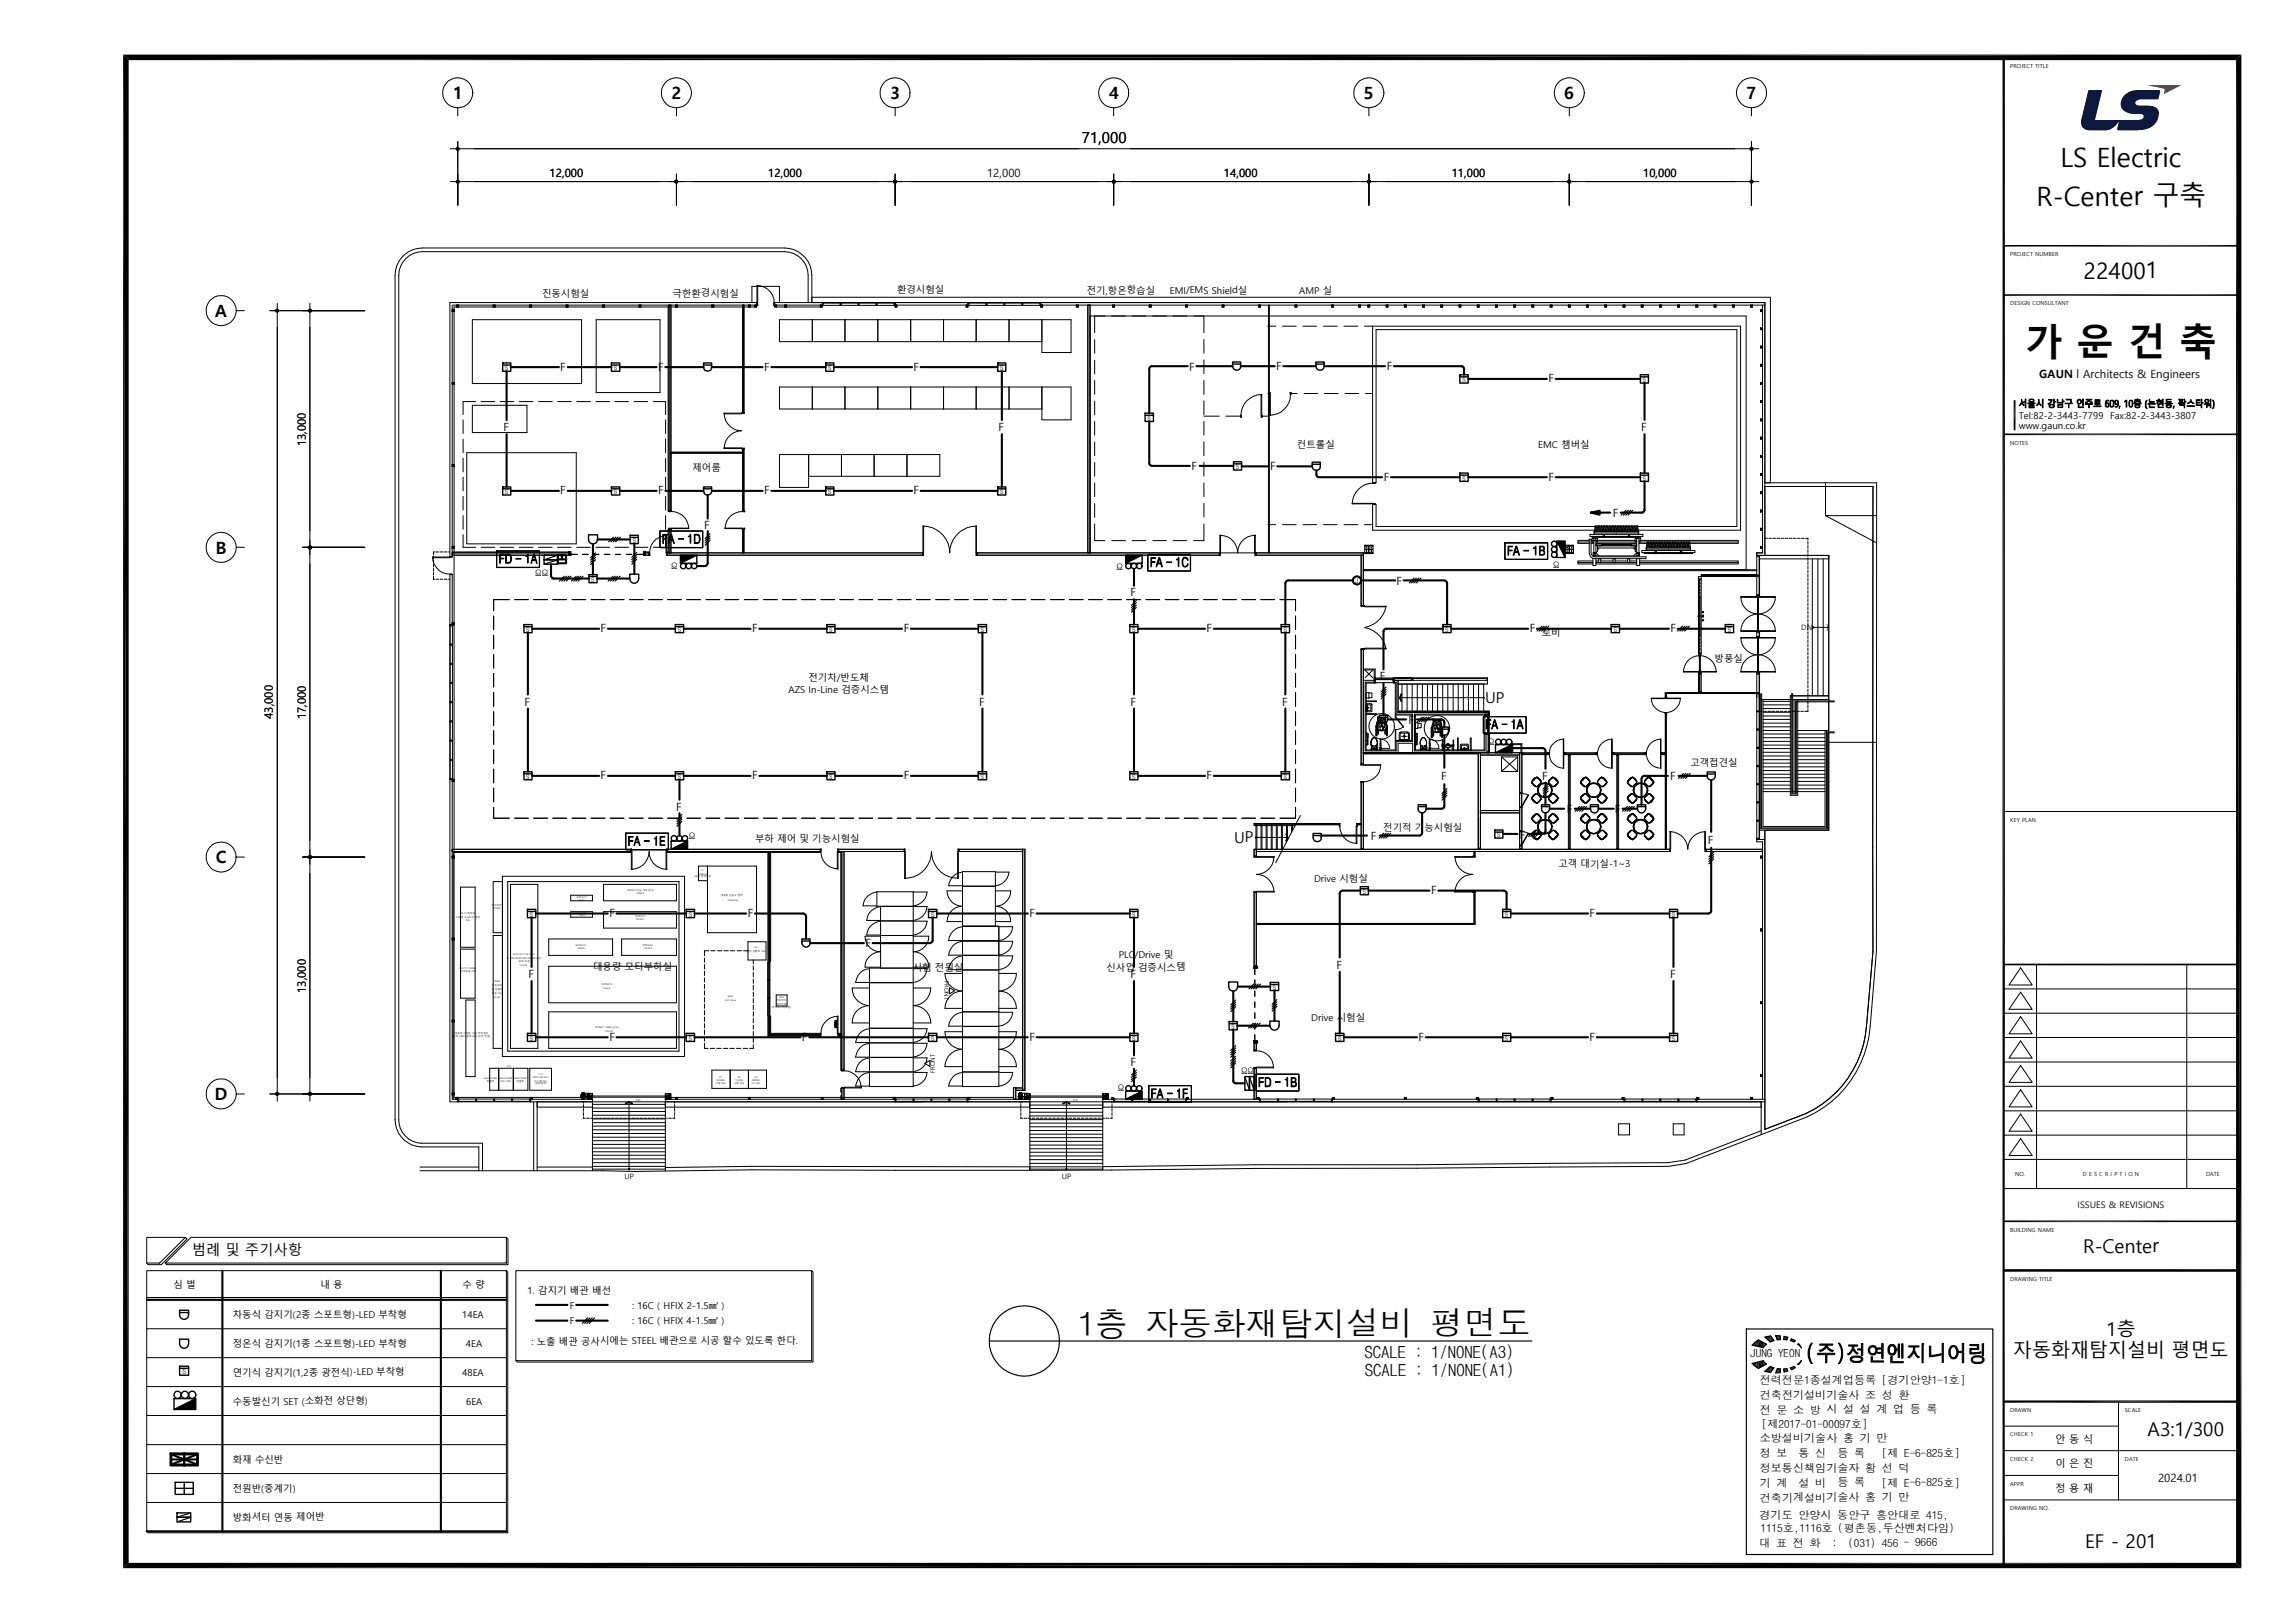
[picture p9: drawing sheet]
<svg xmlns="http://www.w3.org/2000/svg" width="420mm" height="297mm" viewBox="0 0 420 297" stroke-linecap="round" stroke-linejoin="round" font-family="sans-serif">
<defs><g id="words">
<text font-size="6.9" x="370.4" y="65.2">가 운 건 축</text>
<text font-size="6.1" x="197.2" y="244.5">1층 자동화재탐지설비 평면도</text>
<g font-size="4.9">
<text x="376.9" y="30.6">LS Electric</text>
<text x="372.5" y="37.6">R-Center 구축</text>
</g>
<text font-size="4.1" x="381.1" y="51">224001</text>
<g font-size="3.5">
<text x="381" y="229.2">R-Center</text>
<text x="385.3" y="244.4">1층</text>
<text x="368.3" y="248.4">자동화재탐지설비 평면도</text>
<text x="392.9" y="262.8">A3:1/300</text>
<text x="381.4" y="283.3">EF - 201</text>
</g>
<g font-size="3.1">
<text x="82.8" y="18.1">1</text>
<text x="122.8" y="18.1">2</text>
<text x="162.8" y="18.1">3</text>
<text x="202.8" y="18.1">4</text>
<text x="249.5" y="18.1">5</text>
<text x="286.1" y="18.1">6</text>
<text x="319.5" y="18.1">7</text>
<text x="39.4" y="58">A</text>
<text x="39.5" y="101.3">B</text>
<text x="39.5" y="157.9">C</text>
<text x="39.3" y="201.3">D</text>
</g>
<g font-size="3">
<text x="249.6" y="248.5">SCALE : 1/NONE(A3)</text>
<text x="249.6" y="251.8">SCALE : 1/NONE(A1)</text>
</g>
<g font-size="2.8">
<text x="197.9" y="26.2">71,000</text>
<text x="271.7" y="128.6">UP</text>
<text x="225.8" y="154.2">UP</text>
</g>
<text font-size="2.6" x="35.1" y="229.7">범례 및 주기사항</text>
<g font-size="2.1">
<text x="100.5" y="32.4">12,000</text>
<text x="140.5" y="32.4">12,000</text>
<text x="180.5" y="32.4">12,000</text>
<text x="223.9" y="32.4">14,000</text>
<text x="265.6" y="32.4">11,000</text>
<text x="300.6" y="32.4">10,000</text>
<text x="102.5" y="67.8">F</text>
<text x="120.4" y="67.8">F</text>
<text x="139.8" y="67.8">F</text>
<text x="167.1" y="67.8">F</text>
<text x="217.5" y="67.8">F</text>
<text x="233.4" y="67.6">F</text>
<text x="253.7" y="67.6">F</text>
<text x="283.2" y="70">F</text>
<text x="373" y="69.3">GAUN l Architects &amp; Engineers</text>
<text x="55.9" y="81.7" transform="rotate(-90 55.9 81.7)">13,000</text>
<text x="92.1" y="78.9">F</text>
<text x="182.6" y="78.9">F</text>
<text x="300.2" y="78.9">F</text>
<text x="218" y="86.1">F</text>
<text x="232.3" y="86">F</text>
<text x="253.1" y="88">F</text>
<text x="283.2" y="88">F</text>
<text x="102.5" y="90.5">F</text>
<text x="120.4" y="90.5">F</text>
<text x="139.8" y="90.5">F</text>
<text x="167.1" y="90.5">F</text>
<text x="295" y="94.7">F</text>
<text x="128.8" y="96.9">F</text>
<text x="255.5" y="107">F</text>
<text x="206.8" y="109.1">F</text>
<text x="109.9" y="115.7">F</text>
<text x="137.6" y="115.7">F</text>
<text x="165.3" y="115.7">F</text>
<text x="220.7" y="115.7">F</text>
<text x="279.8" y="115.7">F</text>
<text x="305.6" y="115.7">F</text>
<text x="252.4" y="124.5">F</text>
<text x="49.9" y="131.6" transform="rotate(-90 49.9 131.6)">43,000</text>
<text x="55.9" y="131.7" transform="rotate(-90 55.9 131.7)">17,000</text>
<text x="96" y="129.2">F</text>
<text x="179.1" y="129.2">F</text>
<text x="206.8" y="129.2">F</text>
<text x="234.5" y="129.2">F</text>
<text x="257.6" y="132.5">F</text>
<text x="109.9" y="142.6">F</text>
<text x="137.6" y="142.6">F</text>
<text x="165.3" y="142.6">F</text>
<text x="220.7" y="142.6">F</text>
<text x="263.6" y="142.7">F</text>
<text x="282.1" y="142.7">F</text>
<text x="305.5" y="142.8">F</text>
<text x="123.7" y="148.3">F</text>
<text x="286.6" y="148.8">F</text>
<text x="295.4" y="148.8">F</text>
<text x="250.7" y="153.7">F</text>
<text x="278" y="153.5">F</text>
<text x="312.4" y="154.5">F</text>
<text x="111.5" y="167.8">F</text>
<text x="136.8" y="167.8">F</text>
<text x="188.3" y="167.8">F</text>
<text x="261.8" y="163.7">F</text>
<text x="290.8" y="167.8">F</text>
<text x="158.3" y="173.2">F</text>
<text x="96.6" y="179">F</text>
<text x="206.8" y="179">F</text>
<text x="244.5" y="177.3">F</text>
<text x="305.5" y="179">F</text>
<text x="55.9" y="181.7" transform="rotate(-90 55.9 181.7)">13,000</text>
<text x="111.5" y="190.5">F</text>
<text x="146.7" y="190.5">F</text>
<text x="188.3" y="190.5">F</text>
<text x="259.5" y="190.5">F</text>
<text x="290.8" y="190.5">F</text>
<text x="206.8" y="195.1">F</text>
<text x="394.8" y="271.2">2024.01</text>
</g>
<g font-size="2">
<text x="320.2" y="248.3">JUNG YEON</text>
<text x="321.9" y="253.3">전력전문1종설계업등록 [경기안양1-1호]</text>
<text x="321.9" y="256">건축전기설비기술사 조 성 환</text>
<text x="321.9" y="263.9">소방설비기술사 홍 기 만</text>
<text x="321.9" y="258.7">전 문 소 방 시 설 설 계 업 등 록</text>
<text x="322.3" y="261.4">[제2017-01-00097호]</text>
<text x="321.9" y="269.4">정보통신책임기술자 황 선 덕</text>
<text x="321.9" y="266.7">정 보</text>
<text x="329" y="266.7">통 신</text>
<text x="336.1" y="266.6">등 록</text>
<text x="344.3" y="266.6">[제 E-6-825호]</text>
<text x="321.9" y="272.1">기 계</text>
<text x="321.9" y="274.8">건축기계설비기술사 홍 기 만</text>
<text x="329" y="272.1">설 비</text>
<text x="336.1" y="272">등 록</text>
<text x="344.3" y="272">[제 E-6-825호]</text>
<text x="321.9" y="278">경기도 안양시 동안구 흥안대로 415,</text>
<text x="322" y="280.4">1115호,1116호 (평촌동,두산벤처다임)</text>
<text x="321.9" y="283">대 표 전 화</text>
<text x="335.1" y="283">:</text>
<text x="338.1" y="283">(031) 456 - 9666</text>
</g>
<g font-size="1.9">
<text x="376" y="264">안 동 식</text>
<text x="376" y="268.5">이 은 진</text>
<text x="376" y="273">정 용 재</text>
</g>
<g font-size="1.7">
<text x="164.1" y="53.6">환경시험실</text>
<text x="198.8" y="53.7">전기,항온항습실</text>
<text x="214" y="53.7">EMI/EMS Shield실</text>
<text x="237.7" y="53.7">AMP 실</text>
<text x="99.1" y="54.4">진동시험실</text>
<text x="123" y="54.3">극한환경시험실</text>
<text x="369.3" y="76.7">Tel:82-2-3443-7799 Fax:82-2-3443-3807</text>
<text x="237.2" y="82">컨트롤실</text>
<text x="281.4" y="82">EMC 챔버실</text>
<text x="369.3" y="78.5">www.gaun.co.kr</text>
<text x="126.7" y="86.3">제어룸</text>
<text x="97.7" y="105.5">ΩΩ</text>
<text x="122.5" y="104.2">Ω</text>
<text x="204" y="104.2">Ω</text>
<text x="283.8" y="103.9">Ω</text>
<text x="282" y="116.3">로비</text>
<text x="147.9" y="124.6">전기차/반도체</text>
<text x="313.6" y="121.1">방풍실</text>
<text x="144.2" y="126.9">AZS In-Line 검증시스템</text>
<text x="271.9" y="136.3">Ω</text>
<text x="309.2" y="140.2">고객접견실</text>
<text x="125.8" y="153.6">Ω</text>
<text x="138.1" y="154.1">부하 제어 및 기능시험실</text>
<text x="253" y="152.1">전기적 기</text>
<text x="260.6" y="152.1">능시험실</text>
<text x="240.4" y="161.4">Drive 시험실</text>
<text x="285.1" y="158.7">고객 대기실-1~3</text>
<text x="108.5" y="177.5">대용량 모터부하실</text>
<text x="167" y="177.6">시험 전원실</text>
<text x="202.4" y="177.6">신사업 검증시스템</text>
<text x="204.6" y="175.4">PLC</text>
<text x="207.6" y="175.4">/Drive 및</text>
<text x="239.9" y="186.8">Drive 시험실</text>
<text x="226.8" y="196.6">ΩΩ</text>
<text x="204.2" y="199.6">Ω</text>
<text x="380" y="221.1">ISSUES &amp; REVISIONS</text>
<text x="31.7" y="235.6">심 벌</text>
<text x="58.6" y="235.6">내 용</text>
<text x="84.6" y="235.6">수 량</text>
<text x="96.5" y="236.8">1. 감지기 배관 배선</text>
<text x="104.2" y="239.5">F</text>
<text x="115.6" y="239.5">: 16C ( HFIX 2-1.5㎟ )</text>
<text x="42.6" y="241.2">차동식 감지기(2종 스포트형)-LED 부착형</text>
<text x="84.5" y="241.2">14EA</text>
<text x="104.2" y="242.4">F</text>
<text x="115.6" y="242.4">: 16C ( HFIX 4-1.5㎟ )</text>
<text x="42.6" y="251.8">연기식 감지기(1,2종 광전식)-LED 부착형</text>
<text x="42.6" y="246.5">정온식 감지기(1종 스포트형)-LED 부착형</text>
<text x="84.5" y="251.8">48EA</text>
<text x="85.2" y="246.5">4EA</text>
<text x="97.2" y="246.1">: 노출 배관 공사시에는 STEEL 배관으로 시공 할수 있도록 한다.</text>
<text x="42.6" y="257">수동발신기 SET (소화전 상단형)</text>
<text x="85.3" y="257">6EA</text>
<text x="42.6" y="267.7">화재 수신반</text>
<text x="42.6" y="273">전원반(중계기)</text>
<text x="42.6" y="278.3">방화셔터 연동 제어반</text>
</g>
<g font-size="1.4">
<text x="329.5" y="115.4">DN</text>
<text x="114.2" y="215.8">UP</text>
<text x="194.2" y="215.8">UP</text>
</g>
<text font-size="1.3" x="33.4" y="251.5">S</text>
<g font-size="1.2">
<text x="92.4" y="67.8">S</text>
<text x="112.3" y="67.8">S</text>
<text x="151.5" y="67.8">S</text>
<text x="183" y="67.8">S</text>
<text x="267.5" y="70">S</text>
<text x="300.5" y="70">S</text>
<text x="209.9" y="77">S</text>
<text x="226.1" y="85.8">S</text>
<text x="267.5" y="88">S</text>
<text x="300.5" y="88">S</text>
<text x="92.4" y="90.5">S</text>
<text x="112.3" y="90.5">S</text>
<text x="151.5" y="90.5">S</text>
<text x="183" y="90.5">S</text>
<text x="115.7" y="99.4">S</text>
<text x="108.2" y="106.5">S</text>
<text x="247.9" y="106.7">J</text>
<text x="96.3" y="115.7">S</text>
<text x="124" y="115.7">S</text>
<text x="151.7" y="115.6">S</text>
<text x="179.4" y="115.6">S</text>
<text x="207.1" y="115.6">S</text>
<text x="234.8" y="115.6">S</text>
<text x="264.4" y="115.6">S</text>
<text x="295.2" y="115.6">S</text>
<text x="316.1" y="115.6">S</text>
<text x="96.3" y="142.6">S</text>
<text x="124" y="142.6">S</text>
<text x="151.7" y="142.6">S</text>
<text x="179.4" y="142.6">S</text>
<text x="207.1" y="142.6">S</text>
<text x="234.8" y="142.6">S</text>
<text x="273.8" y="153.2">S</text>
<text x="96.9" y="167.8">S</text>
<text x="126" y="167.8">S</text>
<text x="170.3" y="167.8">S</text>
<text x="207.1" y="167.8">S</text>
<text x="249.3" y="163.6">S</text>
<text x="275.3" y="167.8">S</text>
<text x="305.8" y="167.8">S</text>
<text x="232.8" y="181.1">S</text>
<text x="96.9" y="190.5">S</text>
<text x="126" y="190.5">S</text>
<text x="170.3" y="190.5">S</text>
<text x="207.1" y="190.5">S</text>
<text x="225.3" y="188.3">S</text>
<text x="244.8" y="190.5">S</text>
<text x="275.3" y="190.5">S</text>
<text x="305.8" y="190.5">S</text>
</g>
<g font-size="1.1">
<text x="172.8" y="179.5" transform="rotate(90 172.8 179.5)">FRONT</text>
<text x="171" y="196.4" transform="rotate(-90 171 196.4)">FRONT</text>
</g>
<g font-size="1">
<text x="367.7" y="12.4">PROJECT TITLE</text>
<text x="367.7" y="46.9">PROJECT NUMBER</text>
<text x="367.7" y="55.9">DESIGN CONSULTANT</text>
<text x="367.7" y="81.4">NOTES</text>
<text x="367.7" y="150.4">KEY PLAN</text>
<text x="368.6" y="215.2">NO.</text>
<text x="381" y="215.2">D E S C R I P T I O N</text>
<text x="403.5" y="215.2">DATE</text>
<text x="367.7" y="225.4">BUILDING NAME</text>
<text x="367.7" y="234.4">DRAWING TITLE</text>
<text x="367.7" y="262.9">CHECK 1</text>
<text x="367.7" y="258.4">DRAWN</text>
<text x="388.7" y="258.4">SCALE</text>
<text x="367.7" y="267.4">CHECK 2</text>
<text x="388.7" y="267.4">DATE</text>
<text x="367.7" y="271.9">APPR</text>
<text x="367.7" y="276.4">DRAWING NO.</text>
</g>
<g font-size=".4">
<text x="127" y="160.5">440V 환경전원</text>
<text x="127.6" y="160">1</text>
<text x="127.9" y="160">500kVA</text>
<text x="128.2" y="159.4">C1</text>
<text x="83.3" y="167.9">소용</text>
<text x="84.2" y="167.3">P9,C3 제어대</text>
<text x="84.3" y="167.9">량 고속모터</text>
<text x="86.9" y="167.9">제어</text>
<text x="90" y="165.8">부하장치</text>
<text x="90.2" y="166.4">SPARE</text>
<text x="105.4" y="167.2">모터SET8</text>
<text x="105.4" y="164.4">모터SET7</text>
<text x="105.6" y="164.8">1.2x0.3</text>
<text x="105.7" y="167.7">1.2x0.3</text>
<text x="114.7" y="163">모터SET(신규 여유공간)</text>
<text x="116.2" y="167.9">모터SET1</text>
<text x="116.4" y="163.6">4.0x0.9</text>
<text x="131.9" y="164">대용량 온습도 챔버</text>
<text x="133.1" y="164.8">2.69x3.65</text>
<text x="85.2" y="168.5">PNL</text>
<text x="105.3" y="173.1">모터SET2</text>
<text x="105.6" y="173.6">4.0x0.9</text>
<text x="116.4" y="168.4">4.0x0.9</text>
<text x="117.5" y="173.2">모터SET6</text>
<text x="117.9" y="173.8">4.0x0.9</text>
<text x="138.1" y="173.4">P4</text>
<text x="84" y="177.3">P10,P11:750KW</text>
<text x="84.2" y="177.9">부하판넬 2대</text>
<text x="90.4" y="179.8">1MW</text>
<text x="92.7" y="175.5">각 280,185,90,160,100KW(고속)</text>
<text x="93.9" y="174.8">M15,16,17,18,19,</text>
<text x="94.9" y="176">모터 보관</text>
<text x="95.1" y="176.8">1.5x9.0</text>
<text x="97.3" y="174.8">25</text>
<text x="136.6" y="174.3">환경 입출력 PNL</text>
<text x="89.9" y="181.1">및 입출력</text>
<text x="90" y="180.4">부하장치</text>
<text x="90" y="181.8">전원 PNL</text>
<text x="90.3" y="182.6">(신규)</text>
<text x="110.1" y="180.2">모터SET3</text>
<text x="110.2" y="180.9">7.0x2.0</text>
<text x="132.6" y="183.2">EUT Zone</text>
<text x="133.1" y="182.4">R&amp;D</text>
<text x="141.2" y="184.5">(부하모니터포함)</text>
<text x="142" y="183.9">제어판넬</text>
<text x="142" y="183.2">부하장치</text>
<text x="142.4" y="182.7">1MV</text>
<text x="82.8" y="189.8">(</text>
<text x="82.9" y="189.8">입력 440V,</text>
<text x="83.2" y="189.2">대용량 시</text>
<text x="85.3" y="189.2">험용 1MV 부하설비</text>
<text x="85.3" y="189.8">출력 M13 모터 연결)</text>
<text x="108.9" y="188.1">모터SET 1MW (신규)</text>
<text x="110.7" y="188.8">7.0x2.0</text>
<text x="88.6" y="197.4">6.6KV</text>
<text x="89.1" y="198">입출력</text>
<text x="89.7" y="197.4">/1MW</text>
<text x="91.3" y="197.4">6.6KV/1MW</text>
<text x="91.6" y="198">TEST PNL</text>
<text x="92.7" y="195.4">P12</text>
<text x="93.9" y="197.4">6.6KV/1MW</text>
<text x="94.5" y="198">입출력</text>
<text x="97.5" y="197.3">MVD BYPASS</text>
<text x="97.7" y="197.9">시스템 PNL</text>
<text x="98.5" y="196.7">P13</text>
<text x="131.1" y="197.8">300KW</text>
<text x="131.6" y="197.3">P7</text>
<text x="134.5" y="197.8">110KW</text>
<text x="135" y="197.3">P6</text>
<text x="137.6" y="197.8">800KW</text>
<text x="138" y="197.3">P5</text>
<text x="97.9" y="198.4">(유휴설비)</text>
<text x="116.2" y="201.4">셔터</text>
<text x="130.9" y="198.3">시험 PNL</text>
<text x="134.3" y="198.3">시험 PNL</text>
<text x="137.5" y="198.3">I/O PNL</text>
<text x="196.3" y="201.4">셔터</text>
</g>
</g></defs>
<path d="M22.5 10h387.5l-386.5 1zM23.5 11l386.5-1-1 1zM410 10v277l-1-276zM409 11l1 276-1-1zM22.5 10l1 276-1 1zM22.5 10l1 1v275zM22.5 287l386.5-1 1 1zM22.5 287l1-1h385.5z" fill="#000"/>
<g fill="none" stroke="#000" stroke-width=".18">
<path d="M366.5 148.5h43M366.5 176.5h43M369.6 177.1l2.1 3.2h-4.2zM372.5 176.5v41M400 176.5v41M366.5 189.9h43M366.5 194.4h43M366.5 198.8h43M366.5 185.4h43M366.5 181h43M369.6 195l2.1 3.1h-4.2zM369.6 199.4l2.1 3.2h-4.2z"/>
<path d="M369.6 190.5l2.1 3.1h-4.2zM369.6 186.1l2.1 3.1h-4.2zM369.6 181.6l2.1 3.1h-4.2zM366.5 203.3h43M366.5 207.7h43M366.5 217.5h43M366.5 212.2h43M369.6 203.9l2.1 3.1h-4.2zM369.6 208.4l2.1 3.1h-4.2zM366.5 232.5h43M387.5 256.5v18M366.5 261h21"/>
<path d="M366.5 270h21M366.5 265.5h43M366.5 274.5h43"/>
</g>
<path d="M368.5 73.2v5.5M366.5 232.5h43" fill="none" stroke="#000" stroke-width=".34"/>
<path d="M366.5 10.5v276M366.5 232.5h43M366.5 256.5h43" fill="none" stroke="#000" stroke-width=".42"/>
<path d="M366.5 45h43M366.5 54h43M366.5 79.5h43M366.5 176.5h43M366.5 223.5h43" fill="none" stroke="#000" stroke-width=".3"/>
<g fill="#000" stroke="#000" stroke-width=".18">
<path d="M378 73.1h.9v.7l.2 .1h-.6v.7l-.1-.7-.7-.1h1.1v-.6h-.8zM383.2 73.2h.9v.4h-.8v.3h.9v.1h-.5v.3h.6v.1h-1.3v-.1h.6v-.3h-.4v-.5h.8v-.2h-.8zM387.7 74.3l-.1 .4zM388.7 73.4l.3-.2v1.3h-.1v-1.1l-.2 .2zM392.7 73.2l-.1 .5 .1 1.1a1.27 1.27 0 0 1 0-1.6zM397.6 74.3l-.1 .4zM404.7 73.2a1.04 1.04 0 0 1 .1 1.6h-.1a1.27 1.27 0 0 0 0-1.6z"/>
<path d="M370.5 73h.1v1.6h-.1v-.9h-.4v-.2h.4zM369.8 73.1l.2 .8 .3 .2-.2 .1-.3-.5-.4 .6v-.1l.4-.7z"/>
<path d="M370.9 73.7h1.4l-.6 .1v.2h.4v.4h-.8v.1h.8v.1h-1v-.3h.9v-.2h-.9v-.1h.5v-.2zM371.2 73.2l.1-.1a.51 .51 0 0 1 .8 .2 .52 .52 0 0 1-.5 .3 .52 .52 0 0 1-.5-.4zM371.3 73.2a.38 .38 0 0 0 .3 .3 .38 .38 0 0 0 .4-.3l-.3-.1z"/>
<path d="M372.9 73.1h.1v.4l.3 .7-.3-.5-.3 .5h-.2l.4-.5zM373.6 73h.1v1.6h-.1z"/>
<path d="M374.9 74.1a.48 .48 0 0 1 .6-.2 .48 .48 0 0 1 .3 .5 .49 .49 0 0 1-.6 .3 .49 .49 0 0 1-.3-.6zM375 74.2a.28 .28 0 0 0 .1 .3 .28 .28 0 0 0 .3 0h.1a.29 .29 0 0 0 .1-.4 .29 .29 0 0 0-.5 0zM374.7 73.1h.7v.2l-.7 .7-.1-.1 .4-.3 .2-.4h-.5zM375.7 73l.1 .4h.2v.2h-.2v.4z"/>
<path d="M376.4 74h.9v.6h-.9zM376.6 74.1v.4h.6v-.4zM376.3 73.1h.1v.6h.7h-.8zM377.2 73l.1 .4h.3v.1h-.3v.4z"/>
<path d="M380 73.3a.4 .4 0 0 1 .4-.2 .4 .4 0 0 1 .3 .3h.3v-.4h.1v1.2h-.1v-.6h-.3a.42 .42 0 0 1-.5 .3 .42 .42 0 0 1-.2-.6zM380.1 73.5a.29 .29 0 0 0 .5 0 .29 .29 0 0 0-.5 0zM380.2 74h.1v.5h.8v.1h-.9z"/>
<path d="M381.6 73.1h1.1v.1h-.5v.2l.5 .2v.1l-.4-.2a.37 .37 0 0 0-.6 .2l-.2-.1 .2-.1 .4-.3h-.5zM381.4 73.9h1.4v.1h-.6v.6h-.1v-.6h-.7z"/>
<path d="M385.3 73.3l.4-.1v.2a.35 .35 0 0 0-.4 0 .35 .35 0 0 0-.1 .5 .37 .37 0 0 1 .6 0 .37 .37 0 0 1-.1 .6 .39 .39 0 0 1-.5-.1 .39 .39 0 0 1-.1-.4zM385.3 73.9a.27 .27 0 0 0 0 .4 .27 .27 0 0 0 .4 0 .27 .27 0 0 0-.1-.4z"/>
<path d="M386.1 73.3l.4-.1 .2 .7a.39 .39 0 0 1-.1 .5 .39 .39 0 0 1-.6-.1v-.8zM386.1 73.3v1.1h.4v-.9v-.2z"/>
<path d="M386.9 73.3a.4 .4 0 0 1 .5 0 .4 .4 0 0 1 .1 .5 .49 .49 0 0 1 0 .6 .49 .49 0 0 1-.6 .1v-.2a.36 .36 0 0 0 .4 0 .36 .36 0 0 0 .1-.4 .38 .38 0 0 1-.6 0 .38 .38 0 0 1 .1-.6zM386.9 73.6a.3 .3 0 0 0 .6 0 .3 .3 0 0 0-.6 0z"/>
<path d="M389.6 73.3l.4-.1 .1 .7a.41 .41 0 0 1-.3 .6 .41 .41 0 0 1-.4-.6zM389.6 73.3v.9v.2h.3l.1-.9-.1-.2z"/>
<path d="M390.5 74.2l.2-.2a.47 .47 0 0 1 .8 .4 .5 .5 0 0 1-.6 .3 .5 .5 0 0 1-.4-.5zM390.7 74.2a.34 .34 0 0 0 .3 .3 .34 .34 0 0 0 .3-.3zM390.5 73.2h.4v-.2l.1 .2h.5v.1h-.4l.5 .2-.1 .2-.5-.3-.6 .3v-.2l.5-.2h-.4zM390.3 73.8h1.4v.1h-1.4z"/>
<path d="M393.1 73.1l.1 .4h.9v.1h-.4v.3l.6 .1h-1.4l.6-.1v-.3h-.4zM393.1 74.1l.1 .4h.9v.1h-1z"/>
<path d="M394.6 73.7a.34 .34 0 0 1 .6 0 .34 .34 0 0 1-.6 0zM394.7 73.8a.25 .25 0 0 0 .5 0 .25 .25 0 0 0-.5 0zM395.6 73h.1v1.3h-.1v-.3h-.2v-.2h.2v-.2h-.2v-.1h.2zM394.8 74.2h.1v.3l.8 .1h-.9zM394.5 73.2h.3v-.2h.2v.2h.4v.2h-.9z"/>
<path d="M396.3 74.2l.1-.1a.48 .48 0 0 1 .5-.1 .48 .48 0 0 1 .3 .4 .54 .54 0 0 1-.5 .3 .54 .54 0 0 1-.5-.4zM396.4 74.2a.36 .36 0 0 0 .3 .3 .36 .36 0 0 0 .4-.2l-.3-.2zM396.2 73.1h1l-.8 .1v.3h.8l-.4 .1v.2h.6v.1h-1.4v-.1h.7v-.2h-.5z"/>
<path d="M398.7 73.3l.1 .4h.3v-.4h.1v.4h.2v.1l-.9 .1v-.2h.2zM398.7 74h.9v.6l-.1-.4h-.8zM399.5 73l.1 .4h.3v.2h-.3v.4zM398.5 73.1h.8v.1h-.8z"/>
<path d="M400.7 73.2h.1l.1 .2 .2 .3 .3 .1-.1 .1-.6-.5-.3 .4h-.3l.5-.4zM400.1 74.3h1.3v.1h-1.3z"/>
<path d="M401.7 73.2h.7v.1h-.6v.3h.6v.1h-.6v.4l.7 .1h-.8zM402.6 73h.2v.7h.2h-.2v.9h-.2z"/>
<path d="M403.3 73.4a.4 .4 0 0 1 .8 0 .4 .4 0 0 1-.8 0zM403.4 73.4a.26 .26 0 0 0 .5 0 .26 .26 0 0 0-.5 0zM404.3 73l.1 1.6-.1-.3h-.4v-.2h.4zM403.2 73.9h1v.1h-.5l-.1 .6v-.6z"/>
</g>
<path d="M382.1 16.5h2.4l-1.3 5.5h8a.7 .7 0 0 0 .7-.3 .7 .7 0 0 0 .1-.7l-.2-.1a4 4 0 0 1-3.6-1 2.43 2.43 0 0 1 2.1-3.3l4.6-.1a.28 .28 0 0 1 .3 .2 .28 .28 0 0 1-.1 .3l-.3 1.2h-3.1a.97 .97 0 0 0-1.1 .6l.1 .3 .4 .2h1.6a2.1 2.1 0 0 1 2.1 .9 3 3 0 0 1-3 3.5l-4.4 .1-.1-.3 .3-1.4a3.3 3.3 0 0 1-2.3 1.7h-3.1a1.44 1.44 0 0 1-1.5-1.9z" fill="#037"/>
<path d="M392.9 15.6h6l-3.1 1.6 .2-.6-.1-.3z" fill="#e5003e"/>
<path d="M382 16.6l2.1-.1a.22 .22 0 0 1 .3 0 .22 .22 0 0 1 0 .3l-1.2 5.2 8.2-.1a.6 .6 0 0 0 .6-.2 .6 .6 0 0 0 0-.7l-2.4-.3-1.2-.5-.5-.9v-.6l.3-.8 .7-.8 1.4-.5 4.4-.1a.35 .35 0 0 1 .4 .2 .35 .35 0 0 1 0 .4l-.3 .8a.4 .4 0 0 1-.6 .3h-2.7l-.6 .1a.52 .52 0 0 0-.3 .7 .52 .52 0 0 0 .6 .3l2.4 .1 .8 .3 .3 .3 .2 .5-.1 .8-.2 .7-.3 .6-.8 .6-1.2 .5-1.1 .1h-3.4a.35 .35 0 0 1-.5-.1 .35 .35 0 0 1 .1-.5l.2-1.1-.4 .7-.6 .5-1.2 .5h-3.4l-.7-.2-.4-.4-.2-.4v-.9z" fill="#0a1e5a"/>
<path d="M392.9 15.6h6l-3.1 1.6 .1-.5a.31 .31 0 0 0 .1-.4 .31 .31 0 0 0-.4-.1z" fill="#fa002d"/>
<g fill="none" stroke="#000" stroke-width=".18">
<path d="M83.7 19.7v1.5M123.7 19.7v1.5M163.7 19.7v1.5M203.7 19.7v1.5M250.4 19.7v1.5M287.1 19.7v1.5M320.4 19.7v1.5M82.4 33.2h239.3M82.4 27.2h239.3M83.7 25.9v11.6M123.7 31.9v5.6M163.7 31.9v5.6"/>
<path d="M203.7 31.9v5.6M250.4 31.9v5.6M287.1 31.9v5.6M320.4 25.9v11.6M43.2 56.9h1.5M49.4 56.9h17.3M50.7 55.5v146M56.7 55.5v146M43.2 100.2h1.5M55.4 100.2h11.3M43.2 156.8h1.5M55.4 156.8h11.3"/>
<path d="M43.2 200.2h1.5M49.4 200.2h17.3M26.8 232.5h65.8v47.7h-65.8zM26.8 226.4h7.1l-4.7 4.7h-2.4zM26.8 237.4h65.8M26.8 237.9h65.8M30.2 231.1l4.7-4.7h57.7v4.7zM33.9 226.4l.3 .3-4.7 4.7h-2.4l-.3-.3M92.6 226.4l.3 .3v4.7h-62.4l-.3-.3M92.6 232.5l.3 .3v47.7h-65.8l-.3-.3h65.8M94.4 232.5h54.1v16.5h-54.1zM148.5 232.5l.2 .3v16.5h-54.1l-.2-.3"/>
<path d="M26.8 259h65.8M26.8 253.7h65.8M26.8 248.5h65.8M26.8 243.2h65.8M26.8 264.4h65.8M26.8 269.7h65.8M26.8 275h65.8"/>
<circle cx="83.7" cy="17" r="2.75"/>
<circle cx="123.7" cy="17" r="2.76"/>
<circle cx="163.7" cy="17" r="2.74"/>
<circle cx="203.7" cy="17" r="2.74"/>
<circle cx="250.4" cy="17" r="2.75"/>
<circle cx="287.1" cy="17" r="2.75"/>
<circle cx="320.4" cy="17" r="2.74"/>
<circle cx="40.5" cy="56.8" r="2.77"/>
<circle cx="40.5" cy="100.2" r="2.76"/>
<circle cx="40.4" cy="156.8" r="2.75"/>
<circle cx="40.5" cy="200.2" r="2.76"/>
</g>
<g fill="#000">
<path d="M83.4 33.2h.3l-.3 .3zM83.4 27.2h.3l-.3 .3zM83.4 33l.3 .2h-.3zM83.4 33.5l.3-.3v.4zM83.4 27l.3 .2h-.3zM83.4 27.5l.3-.3v.4zM83.4 33l.3-.1v.3zM83.7 33.2l.3 .3-.3 .1zM83.4 27l.3-.2v.4zM83.7 27.2l.3 .3-.3 .1zM83.7 32.9l.3 .1-.3 .2zM83.7 33.2h.4l-.1 .3z"/>
<path d="M83.7 26.8l.3 .2-.3 .2zM83.7 27.2h.4l-.1 .3zM83.7 33.2l.3-.2 .1 .2zM84 27l.1 .2h-.4zM123.4 33.2h.3l-.3 .3zM123.4 33.5l.3-.3v.4zM123.4 33l.3 .2h-.3zM123.7 33.2l.3 .3-.3 .1zM123.4 33l.3-.1v.3zM123.7 33.2h.4l-.1 .3zM123.7 32.9l.3 .1-.3 .2zM123.7 33.2l.3-.2 .1 .2z"/>
<path d="M163.4 33.2h.3l-.3 .3zM163.4 33.5l.3-.3v.4zM163.4 33l.3 .2h-.3zM163.7 33.2l.3 .3-.3 .1zM163.4 33l.3-.1v.3zM163.7 33.2h.4l-.1 .3zM163.7 32.9l.3 .1-.3 .2zM163.7 33.2l.3-.2 .1 .2zM203.4 33.2h.3l-.2 .3zM203.7 33.2v.4l-.2-.1zM203.5 33l.2 .2h-.3zM203.7 33.2l.3 .3-.3 .1z"/>
<path d="M203.5 33l.2-.1v.3zM203.7 33.2h.4l-.1 .3zM203.7 32.9l.3 .1-.3 .2zM203.7 33.2l.3-.2 .1 .2zM250 33.2h.4l-.3 .3zM250.1 33.5l.3-.3v.4zM250.1 33l.3 .2h-.4zM250.4 33.2l.3 .3-.3 .1zM250.1 33l.3-.1v.3zM250.4 33.2h.4l-.1 .3zM250.4 32.9l.3 .1-.3 .2zM250.4 33.2l.3-.2 .1 .2z"/>
<path d="M286.7 33.2h.4l-.3 .3zM287.1 33.2v.4l-.3-.1zM286.8 33l.3 .2h-.4zM287.1 33.2l.2 .3-.2 .1zM286.8 33l.3-.1v.3zM287.1 33.2h.3l-.1 .3zM287.1 32.9l.2 .1-.2 .2zM287.1 33.2l.2-.2 .1 .2zM320 33.2h.4l-.3 .3zM320 27.2h.4l-.3 .3zM320.4 33.2v.4l-.3-.1zM320.1 33l.3 .2h-.4z"/>
<path d="M320.4 27.2v.4l-.3-.1zM320.1 27l.3 .2h-.4zM320.4 33.2l.3 .3-.3 .1zM320.1 33l.3-.1v.3zM320.4 27.2l.3 .3-.3 .1zM320.1 27l.3-.2v.4zM320.4 33.2h.4l-.1 .3zM320.4 32.9l.3 .1-.3 .2zM320.4 27.2h.4l-.1 .3zM320.4 26.8l.3 .2-.3 .2zM320.4 33.2l.3-.2 .1 .2zM320.4 27.2l.3-.2 .1 .2z"/>
<path d="M50.3 56.9h.4l-.3 .2zM50.4 56.6l.3 .3h-.4zM50.4 57.1l.3-.2v.3zM50.7 56.9l.3 .2-.3 .1zM50.4 56.6l.3-.1v.4zM50.7 56.9h.4l-.1 .2zM50.7 56.5l.3 .1-.3 .3zM51 56.6l.1 .3h-.4zM56.3 56.9h.4l-.3 .2zM56.4 56.6l.3 .3h-.4zM56.7 56.9v.3l-.3-.1zM56.7 56.9l.3 .2-.3 .1z"/>
<path d="M56.4 56.6l.3-.1v.4zM56.7 56.9h.4l-.1 .2zM56.7 56.5l.3 .1-.3 .3zM56.7 56.9l.3-.3 .1 .3zM56.4 99.9l.3 .3h-.4zM56.4 99.9l.3-.1v.4zM56.7 99.8l.3 .1-.3 .3zM284.8 99h1.5v3zM56.3 100.2h.4l-.3 .3zM56.7 100.2v.3h-.3zM56.7 100.2l.3 .3h-.3zM56.7 100.2h.4l-.1 .3z"/>
<path d="M56.7 100.2l.3-.3 .1 .3zM124.5 101.6h3l-3 1.5zM205.9 101.6h3l-3 1.5zM273.6 137.8l3-1.5v1.5zM56.3 156.8h.4l-.3 .3zM56.4 156.6l.3 .2h-.4zM56.7 156.8v.4l-.3-.1zM56.7 156.8l.3 .3-.3 .1zM56.4 156.6l.3-.1v.3zM56.7 156.8h.4l-.1 .3zM56.7 156.5l.3 .1-.3 .2zM56.7 156.8l.3-.2 .1 .2z"/>
<path d="M50.4 199.9l.3 .3h-.4zM50.4 199.9l.3-.1v.4zM50.7 199.8l.3 .1-.3 .3zM56.4 199.9l.3 .3h-.4zM56.4 199.9l.3-.1v.4zM56.7 199.8l.3 .1-.3 .3zM205.9 201.2l3-1.5v1.5zM50.3 200.2h.4l-.3 .2zM50.4 200.4l.3-.2v.3zM50.7 200.2l.3 .2-.3 .1zM50.7 200.2h.4l-.1 .2zM51 199.9l.1 .3h-.4z"/>
<path d="M56.3 200.2h.4l-.3 .2zM56.7 200.2v.3l-.3-.1zM56.7 200.2l.3 .2-.3 .1zM56.7 200.2h.4l-.1 .2zM56.7 200.2l.3-.3 .1 .3zM31.8 257.9l4-2v2z"/>
</g>
<g fill="none" stroke="#000" stroke-width=".21">
<path d="M120.7 97.2h7.8v3h-7.8zM129.9 98.5l-.9 .9M129.9 97.7l-.9 .9M129.9 98.1l-.9 .8M129.9 98.9l-.9 .9M207.9 110.7l-.9 .9M207.9 109.9l-.9 .9M207.9 110.3l-.9 .9M207.9 111.2l-.9 .8M258.7 105.8l-.9 .9M259.1 105.8l-.9 .9M259.5 105.8l-.9 .9"/>
<path d="M259.9 105.8l-.9 .9M282.1 114.6l-.9 .9M282.4 114.6l-.8 .9M282.9 114.6l-.9 .9M283.3 114.6l-.9 .9M307.8 114.6l-.9 .9M308.2 114.6l-.9 .9M308.6 114.6l-.9 .9M309 114.6l-.9 .9M253.5 126.6l-.9 .9M253.5 125.7l-.9 .9M253.5 126.2l-.9 .8"/>
<path d="M253.5 127l-.9 .9M260.1 131.2l-.9 .9M260.5 131.2l-.9 .9M260.9 131.2l-.8 .9M261.4 131.2l-.9 .9M124.7 149.9l-.9 .9M124.7 149.1l-.9 .8M124.7 149.5l-.9 .9M124.7 150.3l-.9 .9M264.7 145.1l-.9 .9M264.7 144.3l-.9 .9M264.7 144.7l-.9 .9"/>
<path d="M264.7 145.5l-.9 .9M280.5 152.2l-.9 .9M280.9 152.2l-.9 .9M281.3 152.2l-.8 .9M281.8 152.2l-.9 .9M283.2 144.3l-.9 .9M283.2 143.5l-.9 .9M283.2 143.9l-.9 .9M283.2 144.7l-.9 .9M289 147.6l-.9 .9M289.4 147.6l-.9 .9M289.8 147.6l-.9 .9"/>
<path d="M290.2 147.6l-.9 .9M297.7 147.6l-.9 .9M298.1 147.6l-.9 .9M298.5 147.6l-.9 .9M299 147.6l-.9 .9M307.9 141.6l-.9 .9M308.4 141.6l-.9 .9M308.8 141.6l-.9 .9M309.2 141.6l-.9 .9M313.5 156.8l-.9 .8M313.5 155.9l-.9 .9M313.5 156.3l-.9 .9"/>
<path d="M313.5 157.2l-.9 .9M207.9 196.7l-.9 .9M207.9 195.8l-.9 .9M207.9 196.3l-.9 .8M207.9 197.1l-.9 .9M107.5 241.2l-1 1M107.9 241.2l-1 1M108.3 241.2l-.9 1M108.8 241.2l-1 1M181 245.4h99.2M34.9 276.9l-2.5 .8M34.9 277.7l-2.5 .8"/>
<circle cx="187.4" cy="245.4" r="6.4"/>
</g>
<g fill="none" stroke="#000" stroke-width=".38">
<path d="M92.7 67.9v9M92.7 79.5v9.6M93.4 67.2h8.8M103.8 67.2h8M113.4 67.2h6.7M121.7 67.2h7M130.2 67.2h9.3M141.1 67.2h9.9M152.5 67.2h14.3M168.4 67.2h14.1M183.3 67.9v9M183.3 79.5v9.6"/>
<path d="M210.2 77.1v7.7M217.3 67h-6.6l-.4 .3-.1 8.3M218.9 67h6.6M226.9 67h6.3M234.7 67h6M242.2 67h11.2M255 67h12.3l.5 .3v1.3M268.6 69.3h14.4M284.6 69.3h15.5M300.8 70.1v6.7M300.8 79.5v7.1M93.4 89.8h8.8"/>
<path d="M103.8 89.8h8M113.4 89.8h6.7M121.7 89.8h7M129.5 90.6v4.3M129.5 97.2v5.9M130.2 89.8h9.3M141.1 89.8h9.9M152.5 89.8h14.3M168.4 89.8h14.1M210.7 85.3h6.9M219.5 85.3h6.1M227.1 85.3h4.9"/>
<path d="M233.6 85.3h6.4M240.8 86.1v1l.5 .2h11.5M254.4 87.3h12.6M268.6 87.3h14.4M284.6 87.3h15.5M96.6 115.8v11.3M97.3 115.1h12.3M111.2 115.1h12.3M125.1 115.1h12.2M138.9 115.1h12.4M152.7 115.1h12.3M166.6 115.1h12.3"/>
<path d="M179.7 115.8v11.3M207.4 104.1v3.1M207.4 109.6v4.7M207.4 115.8v11.3M208.2 115.1h12.2M222 115.1h12.4M235.1 115.8v11.3M247.5 106.2l-12.1 .1-.3 .4v7.6M249 106.2h6.2M253.1 115.6v6.9M256.8 106.2h7.4l.4 .3 .1 7.8M265.4 115.1h14.1"/>
<path d="M281.1 115.1h13.6M296.2 115.1h9.1M306.9 115.1h8.7M96.6 129.7v11.5M179.7 129.7v11.5M207.4 129.7v11.5M235.1 129.7v11.5M253.1 125v5.9M253.8 131.7h3.4M259.2 131.7h4.5M264.2 134.6v5.9M276.6 136.9h5.6"/>
<path d="M282.7 137.4v3.3M97.3 142h12.3M111.2 142h12.3M124.3 142.7v3.6M124.3 148.8v4.1M125.1 142h12.2M138.9 142h12.4M152.7 142h12.3M166.6 142h12.3M208.2 142h12.2M222 142h12.4M264.2 143.5v4.2l-.5 .3h-2.8"/>
<path d="M274.9 152.6h2.7M282.7 148.8v3.6l-.5 .2h-2.6M282.7 143.2v4.1M283.5 148h2.6M288.1 148h2.8M292.4 148h2.8M296.8 148h2.7M305.1 142h-4.3l-.4 .2-.1 5.1M307 142h5.3M313 155.2v11.7l-.5 .3h-5.6M313 142.7v9.5M97.2 167.9v9.1"/>
<path d="M97.2 179.5v9.6M98 167.2h13.2M112.8 167.2h12.7M127 167.2h9.5M138.1 167.2l9.1 .1 .2 .4v4.1M148.2 172.6h9.8M170.6 167.9v4.2l-.3 .4-10.7 .1M171.4 167.2h16.6M189.6 167.2h17.1M207.4 167.9v9.1M207.4 179.5v9.6M245.1 177.8v11.3"/>
<path d="M248.8 163h-3.2l-.4 .2-.1 .3v11.7M250.3 163h11.2M263.1 163h12l.4 .2 .1 .3v2.9M276.4 167.2h14.1M292.1 167.2h13.3M306.1 167.9v9.1M306.1 179.5v9.6M98 189.8h13.2M112.8 189.8h12.7M127 189.8h19.4M148 189.8h21.8M171.4 189.8h16.6"/>
<path d="M189.6 189.8h17.1M207.4 190.6v2.5M207.4 195.6v3.1M245.8 189.8h13.4M260.8 189.8h14.1M276.4 189.8h14.1M292.1 189.8h13.3M26.8 237.9h65.8M40.7 232.5v47.7M80.6 232.5v47.7M98 238.8h5.8M105.4 238.8h5.8"/>
<path d="M98 241.7h5.8M105.4 241.7h5.8M31.2 266h5v2.2h-5zM31.3 266.1h4.8v1.9h-4.8zM31.3 266.1l4.8 1.9M31.3 267.1h4.8M33.7 265.9v2.4M36.1 266.1l-4.8 1.9M26.8 280.2h65.8"/>
<circle cx="248.2" cy="106.2" r=".75"/>
</g>
<g fill="none" stroke="#000" stroke-width=".25">
<path d="M91.9 66.4h1.5v1.5h-1.5zM91.9 66.8h1.5M111.8 66.4h1.6v1.5h-1.6zM111.8 66.8h1.6M128.7 66.4h1.5v.8a.74 .74 0 0 1-.8 .7 .74 .74 0 0 1-.7-.7zM128.7 66.8h1.5M151 66.4h1.5v1.5h-1.5zM151 66.8h1.5M182.5 66.4h1.5v1.5h-1.5zM182.5 66.8h1.5M209.5 75.6h1.5v1.5h-1.5zM209.5 76h1.5"/>
<path d="M225.5 66.3h1.4v.7a.74 .74 0 0 1-.7 .8 .74 .74 0 0 1-.7-.8zM225.5 66.6h1.4M240.7 66.3h1.5v.7a.76 .76 0 0 1-.7 .8 .76 .76 0 0 1-.8-.8zM240.7 66.6h1.5M267 68.6h1.6v1.5h-1.6zM267 69h1.6M300.1 68.6h1.4v1.5h-1.4zM300.1 69h1.4M91.9 89.1h1.5v1.5h-1.5zM91.9 89.5h1.5M111.8 89.1h1.6v1.5h-1.6zM111.8 89.5h1.6"/>
<path d="M128.7 89.1h1.5v.7a.74 .74 0 0 1-.8 .8 .74 .74 0 0 1-.7-.8zM128.7 89.5h1.5M151 89.1h1.5v1.5h-1.5zM151 89.5h1.5M182.5 89.1h1.5v1.5h-1.5zM182.5 89.5h1.5M225.6 84.5h1.5v1.5h-1.5zM225.6 84.9h1.5M240 84.6h1.5v.7a.74 .74 0 0 1-.7 .8 .74 .74 0 0 1-.8-.8zM240 85h1.5M267 86.6h1.6v1.5h-1.6zM267 87h1.6"/>
<path d="M284.8 99h1.5v3h-1.5zM284.8 99l1.5 3M300.1 86.6h1.4v1.5h-1.4zM300.1 87h1.4M95.8 114.3h1.5v1.5h-1.5zM95.8 114.7h1.5M123.5 114.3h1.6v1.5h-1.6zM123.5 114.7h1.6M124.5 101.6h3v1.5h-3zM127.5 101.6l-3 1.5M151.3 114.3h1.4v1.5h-1.4zM151.3 114.7h1.4"/>
<path d="M178.9 114.3h1.6v1.5h-1.6zM178.9 114.7h1.6M205.9 101.6h3v1.5h-3zM206.7 114.3h1.5v1.5h-1.5zM206.7 114.7h1.5M208.9 101.6l-3 1.5M234.4 114.3h1.5v1.5h-1.5zM234.4 114.7h1.5M263.9 114.3h1.5v1.5h-1.5zM263.9 114.7h1.5M294.7 114.3h1.5v1.5h-1.5zM294.7 114.7h1.5"/>
<path d="M315.6 114.3h1.5v1.5h-1.5zM315.6 114.7h1.5M252.3 130.9h1.5v.8a.76 .76 0 0 1-.7 .7 .76 .76 0 0 1-.8-.7zM252.3 131.3h1.5M263.4 133.1h1.6v.7a.76 .76 0 0 1-.8 .8 .76 .76 0 0 1-.8-.8zM263.4 133.4h1.6M273.6 136.3h3v1.5h-3zM276.6 136.3l-3 1.5M95.8 141.2h1.5v1.5h-1.5zM95.8 141.6h1.5M123.5 141.2h1.6v1.5h-1.6zM123.5 141.6h1.6"/>
<path d="M151.3 141.2h1.4v1.5h-1.4zM151.3 141.6h1.4M178.9 141.2h1.6v1.5h-1.6zM178.9 141.6h1.6M206.7 141.2h1.5v1.5h-1.5zM206.7 141.6h1.5M234.4 141.2h1.5v1.5h-1.5zM234.4 141.6h1.5M259.4 147.3h1.5v.7a.74 .74 0 0 1-.7 .8 .74 .74 0 0 1-.8-.8zM259.4 147.6h1.5M273.4 151.9h1.5v1.5h-1.5zM273.4 152.3h1.5"/>
<path d="M282 147.3h1.5v.7a.74 .74 0 0 1-.8 .8 .74 .74 0 0 1-.7-.8zM282 147.6h1.5M290.9 147.3h1.5v.7a.74 .74 0 0 1-.7 .8 .74 .74 0 0 1-.8-.8zM290.9 147.6h1.5M299.5 147.3h1.5v.7a.76 .76 0 0 1-.7 .8 .76 .76 0 0 1-.8-.8zM299.5 147.6h1.5M312.3 141.3h1.5v.7a.74 .74 0 0 1-.8 .8 .74 .74 0 0 1-.7-.8zM312.3 141.6h1.5M96.5 166.4h1.5v1.5h-1.5zM96.5 166.8h1.5M125.5 166.4h1.5v1.5h-1.5zM125.5 166.8h1.5"/>
<path d="M146.7 171.8h1.5v.8a.74 .74 0 0 1-.8 .7 .74 .74 0 0 1-.7-.7zM146.7 172.2h1.5M169.8 166.4h1.6v1.5h-1.6zM169.8 166.8h1.6M206.7 166.4h1.5v1.5h-1.5zM206.7 166.8h1.5M248.8 162.3h1.5v1.4h-1.5zM248.8 162.6h1.5M274.9 166.4h1.5v1.5h-1.5zM274.9 166.8h1.5M305.4 166.4h1.5v1.5h-1.5zM305.4 166.8h1.5"/>
<path d="M96.5 189.1h1.5v1.5h-1.5zM96.5 189.5h1.5M125.5 189.1h1.5v1.5h-1.5zM125.5 189.5h1.5M169.8 189.1h1.6v1.5h-1.6zM169.8 189.5h1.6M205.9 199.7h3v1.5h-3zM206.7 189.1h1.5v1.5h-1.5zM206.7 189.5h1.5M208.9 199.7l-3 1.5M244.3 189.1h1.5v1.5h-1.5zM244.3 189.5h1.5"/>
<path d="M274.9 189.1h1.5v1.5h-1.5zM274.9 189.5h1.5M305.4 189.1h1.5v1.5h-1.5zM305.4 189.5h1.5M32.9 239.8h1.6v.8a.83 .83 0 0 1-.8 .8 .83 .83 0 0 1-.8-.8zM31.8 255.9h4v2h-4zM32.9 245.1h1.6v.8a.83 .83 0 0 1-.8 .8 .83 .83 0 0 1-.8-.8zM32.9 250h1.6v1.7h-1.6zM32.9 240.2h1.6M32.9 250.4h1.6M35.8 255.9l-4 2M32 271.3h3.3v2.2h-3.3z"/>
<path d="M32 272.4h3.3M32.4 276.9h2.5v.8h-2.5zM32.4 277.7h2.5v.8h-2.5zM33.7 271.3v2.2"/>
<circle cx="284.3" cy="99.5" r=".48"/>
<circle cx="125" cy="103.6" r=".5"/>
<circle cx="126" cy="103.6" r=".5"/>
<circle cx="127" cy="103.6" r=".48"/>
<circle cx="206.4" cy="103.6" r=".5"/>
<circle cx="207.4" cy="103.6" r=".48"/>
<circle cx="208.4" cy="103.6" r=".5"/>
<circle cx="284.3" cy="101.5" r=".5"/>
<circle cx="284.3" cy="100.5" r=".48"/>
<circle cx="274.1" cy="135.8" r=".5"/>
<circle cx="275.1" cy="135.8" r=".48"/>
<circle cx="276.1" cy="135.8" r=".5"/>
<circle cx="206.4" cy="199.2" r=".5"/>
<circle cx="207.4" cy="199.2" r=".48"/>
<circle cx="208.4" cy="199.2" r=".5"/>
<circle cx="32.5" cy="255.3" r=".67"/>
<circle cx="33.8" cy="255.3" r=".67"/>
<circle cx="35.1" cy="255.3" r=".67"/>
</g>
<path d="M120.7 97.2h7.8v3h-7.8z" fill="#fff"/>
<path d="M120.7 97.2h7.8v3h-7.8zM210 101.5h7.8v3h-7.8z" fill="none" stroke="#000" stroke-width=".21"/>
<g fill="#000" stroke="#000" stroke-width=".18">
<path d="M121.2 97.8h.9v.1h-.7v.6h.6v.2h-.6v.7h-.2zM124.1 98.6h1v.1h-1zM125.9 98.1l.5-.3v1.6h-.2v-1.3z"/>
<path d="M122.7 97.8l-.5 1.6h.1l.2-.5h.6l.1 .5h.2l-.5-1.6zM122.8 98l.2 .8h-.5z"/>
<path d="M127 97.8v1.6h.5a.89 .89 0 0 0 .6-.6 .89 .89 0 0 0-.3-.9zM127.1 97.9h.5a.83 .83 0 0 1 0 1.4h-.5z"/>
</g>
<path d="M210 101.5h7.8v3h-7.8z" fill="#fff"/>
<path d="M275.3 99.4h7.8v3h-7.8zM210 101.5h7.8v3h-7.8z" fill="none" stroke="#000" stroke-width=".21"/>
<g fill="#000" stroke="#000" stroke-width=".18">
<path d="M210.5 102h.9v.2h-.7v.6h.6v.1h-.6v.8h-.2zM213.4 102.8h.9v.2h-.9zM215.2 102.4l.4-.4v1.7h-.1v-1.3zM216.5 102.1a.52 .52 0 0 1 .6-.1 .52 .52 0 0 1 .2 .5h-.1a.47 .47 0 0 0-.6-.3 .47 .47 0 0 0-.2 .7 .49 .49 0 0 0 .1 .6 .49 .49 0 0 0 .6 0l.1-.3h.1a.59 .59 0 0 1-.7 .5 .59 .59 0 0 1-.4-.8l.1-.5z"/>
<path d="M212 102l-.5 1.7h.1l.2-.5h.5l.2 .5h.1l-.5-1.7zM212 102.2l.3 .8h-.5z"/>
</g>
<path d="M275.3 99.4h7.8v3h-7.8z" fill="#fff"/>
<path d="M275.3 99.4h7.8v3h-7.8zM271.4 131.1h7.7v3.1h-7.7z" fill="none" stroke="#000" stroke-width=".21"/>
<g fill="#000" stroke="#000" stroke-width=".18">
<path d="M275.8 99.9h.9v.2h-.7v.6h.6v.1h-.6v.8h-.2zM278.7 100.7h1v.1h-1zM280.5 100.2h.2l.1-.3h.2v1.7h-.2v-1.4l-.2 .2z"/>
<path d="M277.3 99.9l-.5 1.7h.1l.2-.5h.6l.1 .5h.2l-.5-1.7zM277.4 100.1l.2 .9h-.5z"/>
<path d="M281.6 99.9v1.7h.4a.48 .48 0 0 0 .6-.3 .48 .48 0 0 0-.3-.6 .42 .42 0 0 0 .2-.5 .42 .42 0 0 0-.4-.3zM281.7 100.8h.4a.34 .34 0 0 1 .3 .3 .34 .34 0 0 1-.3 .4h-.4zM281.7 100.1h.3a.3 .3 0 0 1 .4 .3 .3 .3 0 0 1-.4 .3h-.3z"/>
</g>
<path d="M271.4 131.1h7.7v3.1h-7.7z" fill="#fff"/>
<path d="M271.4 131.1h7.7v3.1h-7.7zM210.1 198.7h7.8v3h-7.8z" fill="none" stroke="#000" stroke-width=".21"/>
<g fill="#000" stroke="#000" stroke-width=".18">
<path d="M271.9 131.7h.8v.1h-.7v.7h.6v.1h-.6v.8h-.1zM274.7 132.5l1 .1zM276.6 132l.4-.3v1.6h-.1v-1.3z"/>
<path d="M273.3 131.7l-.5 1.7h.2l.1-.5h.6l.2 .5h.1l-.5-1.7zM273.4 131.9l.2 .8h-.5z"/>
<path d="M278 131.7l-.5 1.7h.1l.1-.5h.6l.2 .5h.1l-.5-1.7zM278 131.9l.3 .8h-.5z"/>
</g>
<path d="M210.1 198.7h7.8v3h-7.8z" fill="#fff"/>
<path d="M114.5 152.5h7.8v3h-7.8zM210.1 198.7h7.8v3h-7.8z" fill="none" stroke="#000" stroke-width=".21"/>
<g fill="#000" stroke="#000" stroke-width=".18">
<path d="M210.7 199.3h.8v.1h-.7v.6h.6v.2h-.6v.8h-.1zM213.5 200h1v.2h-1zM215.3 199.6l.5-.3v1.6h-.2v-1.3zM216.4 199.3h.9v.1h-.8v.6h.7v.2h-.7v.8h-.1z"/>
<path d="M212.1 199.3l-.5 1.7h.2l.1-.6h.6l.1 .6h.2l-.5-1.7zM212.2 199.4l.2 .9h-.5z"/>
</g>
<path d="M114.5 152.5h7.8v3h-7.8z" fill="#fff"/>
<g fill="none" stroke="#000" stroke-width=".21">
<path d="M112.2 98.3l-.9 .8M112.6 98.3l-.8 .8M113.1 98.3l-.9 .8M113.5 98.3l-.9 .8M90.8 100.8h7.9v3h-7.9zM102 101.6l-2.5 .8M102 102.4l-2.5 .9M103.2 105.5l-.9 .8M103.6 105.5l-.9 .8M104.1 105.5l-.9 .8M104.4 105.5l-.8 .8M105.4 105.5l-.9 .8"/>
<path d="M105.8 105.5l-.9 .8M106.2 105.5l-.9 .8M106.6 105.5l-.9 .8M108.9 102l-.9 .9M108.9 101.2l-.9 .9M108.9 101.6l-.9 .9M108.9 102.4l-.9 .9M112.1 105.5l-.8 .8M112.6 105.5l-.9 .8M113 105.5l-.9 .8M113.4 105.5l-.9 .8M116.5 101.9l-.9 .9"/>
<path d="M116.5 101.1l-.9 .9M116.5 101.5l-.9 .9M116.5 102.4l-.9 .9M114.5 152.5h7.8v3h-7.8zM226 183.9l-.9 .8M226 183l-.9 .9M226 183.4l-.9 .9M226 184.2l-.9 .9M226 191.8l-.9 .9M226 192.2l-.9 .8M226 191.3l-.9 .9M226 192.6l-.9 .9"/>
<path d="M226 194.1l-.9 .9M226 193.3l-.9 .9M226 193.7l-.9 .9M226 194.5l-.9 .9M227.7 197l.9 2.5M228.6 197l.8 2.5M229.3 187.2l-.9 .9M229.3 180.1l-.8 .9M229.7 187.2l-.9 .9M229.7 180.1l-.8 .9M230.1 187.2l-.9 .9M230.2 180.1l-.9 .9"/>
<path d="M230.5 187.2l-.9 .9M230.6 180.1l-.9 .9M233.6 183.8l-.9 .8M233.6 182.9l-.9 .9M233.6 183.3l-.9 .9M233.6 184.1l-.9 .9M319.4 243.2h45.1v41.3h-45.1zM320.5 246.2l1.1-1 1.5 .8-.6 .6zM320.5 249.5l2-.5 .6 .6-1.5 .8zM322.8 251l1-.9 .7 .2-.6 .9zM322.8 244.7l1.1-.2 .6 .8-.7 .3zM324.8 244.4l.8 .1 .1 .7h-.6z"/>
<path d="M325.1 250.4l.6 .1-.1 .7h-.8zM326.3 250.5l.6-.1 .1 .5-.7 .2zM326.3 244.6l.7 .1-.1 .5h-.6zM327.5 250.3l.7-.2 .2 .2-.7 .4zM327.7 245l.7 .4-.2 .2-.7-.3zM328.8 249.6l.7-.6-.5 .7zM328.8 246l.2-.1 .5 .7z"/>
</g>
<g fill="#000" stroke="#000" stroke-width=".18">
<path d="M115 153.1h.8v.1h-.7v.6h.7v.2h-.7v.7h-.1zM117.9 153.8h.9v.2h-.9zM119.7 153.4l.2-.1 .2-.2v1.6h-.1v-1.3zM120.7 153.1h.9v.1h-.7v.6h.6v.2h-.6v.6h.7v.1h-.9zM323.1 244.6v.3zM326.9 244.7h.1zM328.2 245.2l.2 .2zM329.5 246.5v.1zM331.3 245.8h.2a3.7 3.7 0 0 0 0 3.8 1.35 1.35 0 0 1-.7-1.2 3.1 3.1 0 0 1 .5-2.6zM336.3 245.8a1.17 1.17 0 0 1 .7 1.2 3.1 3.1 0 0 1-.5 2.6h-.2a3.5 3.5 0 0 0 0-3.8z"/>
<path d="M116.5 153.1l-.5 1.6h.1l.1-.5h.6l.2 .5h.1l-.5-1.6zM116.5 153.2l.3 .9h-.6z"/>
<path d="M332.9 246v.2h1a1.33 1.33 0 0 1-1.2 .9 .7 .7 0 0 0 1.1-.3l.3-.3 .6 .7 .5 .2 .2-.3a1.21 1.21 0 0 1-1.2-.9h1v-.2zM332.5 247.6v.3h1.4v1.5h.3v-1.5h1.4v-.3z"/>
<path d="M338.5 248.5a1.9 1.9 0 0 1 2.2 0 .76 .76 0 0 1-.3 .8 .76 .76 0 0 1-.8 0h-.6a.62 .62 0 0 1-.5-.8zM338.8 248.5l-.1 .3a1.17 1.17 0 0 0 1.6 .2l.2-.2a1.12 1.12 0 0 0-1.5-.3zM338.2 246.1v.2h.6v.4l-.4 .8-.5 .3 .3 .1h.1l.7-1 .7 .9 .2-.2-.5-.3-.3-.7v-.3h.7v-.2zM340.5 245.9v.9h-.7v.3h.7v.9h.2l.1-2.1z"/>
<path d="M341.7 247.1a.85 .85 0 0 0 1.7 0 .85 .85 0 0 0-1.7 0zM342 247.1a.6 .6 0 0 1 1.2 0 .6 .6 0 0 1-1.2 0zM344.2 245.9v.8h-.7v.2h.7v.6h-.7v.2h.7v.9h.3v-2.7zM342.3 248.3v1h2.3v-.3h-2.1l.1-.7z"/>
<path d="M345.7 246.2a1.06 1.06 0 0 0 .4 1.8h.2a1.19 1.19 0 0 0 0-2zM345.8 246.4a.59 .59 0 0 1 .7 .1 .59 .59 0 0 1 .1 .7 .51 .51 0 0 1-.6 .5 .51 .51 0 0 1-.4-.7zM345.9 248.2v1.2h2.2v-.2h-2l.1-.9zM347.2 246v.9h-.5v.2h.5v1.3h.3v-2.4zM347.9 245.9v2.6h.2v-2.6z"/>
<path d="M349.2 246.3v.2h.8a2.09 2.09 0 0 1-1 1.8l.2 .2 .2-.1 .5-.6 .2-.4 .3 .6 .3 .4 .2 .1 .2-.2a1.97 1.97 0 0 1-.8-1.8h.7v-.2zM351.6 245.9v3.5h.2l.1-3.5z"/>
<path d="M352.9 246.3v2l2.2-.4-.1-.2-1.8 .3v-1.7zM355.3 245.8v3.5h.2v-3.5z"/>
<path d="M356.9 246.4a1.61 1.61 0 0 0 .2 2.3 .94 .94 0 0 0 1.1-1.3 .9 .9 0 0 0-.3-1 .9 .9 0 0 0-1 0zM357 246.6a.66 .66 0 0 1 .8 .1 .66 .66 0 0 1 .1 .7v.5a.58 .58 0 0 1-.7 .5 .58 .58 0 0 1-.5-.7l.1-.7zM358.9 245.8v1.5h-.7v.2h.7v1.9h.3v-3.5z"/>
<path d="M360.7 248.5l-.1 .1a.69 .69 0 0 0 .8 .9h.3a.88 .88 0 0 0 1.2-.9 1.58 1.58 0 0 0-2.2-.1zM360.9 248.5a1.59 1.59 0 0 1 1.8 .2v.3a1.55 1.55 0 0 1-1.9 0zM360.3 246v.3h1.4v.5h-1.4v1l2.1-.2-.1-.2-1.7 .2v-.6h1.3v-1zM362.6 245.9v2.2h.2l.1-2.2z"/>
</g>
<g fill="none" stroke="#000" stroke-width=".25">
<path d="M107.7 97.9h1.6v.8a.83 .83 0 0 1-.8 .8 .83 .83 0 0 1-.8-.8zM115.3 98h1.5v1.5h-1.5zM115.3 98.3h1.5M99.5 101.6h2.5v.8h-2.5zM99.5 102.4h2.5v.9h-2.5zM107.7 105.2h1.5v1.4h-1.5zM107.7 105.5h1.5M115.2 105.1h1.6v.8a.83 .83 0 0 1-.8 .8 .83 .83 0 0 1-.8-.8zM122.8 153.9h3v1.5h-3zM125.8 153.9l-3 1.5M224.7 179.7h1.7v.9a.83 .83 0 0 1-.8 .8 .83 .83 0 0 1-.9-.8zM232.4 179.8h1.5v1.5h-1.5z"/>
<path d="M224.8 186.9h1.5v1.6h-1.5zM224.8 187.3h1.5M227.7 197h.9v2.5h-.9zM228.6 197h.8v2.5h-.8zM232.3 186.9h1.7v.8a.85 .85 0 0 1-.9 .8 .85 .85 0 0 1-.8-.8zM232.4 180.2h1.5"/>
<circle cx="123.3" cy="153.4" r=".5"/>
<circle cx="124.3" cy="153.4" r=".5"/>
<circle cx="125.3" cy="153.4" r=".48"/>
</g>
<g fill="#000">
<path d="M122.8 155.4l3-1.5v1.5zM320.8 245.9v.3h-.3zM320.8 245.9l.2 .4-.2-.1zM320.5 249.5l.3-.1v.4zM320.8 249.4l.2 .6-.2-.2zM320.8 245.9l.2-.2v.6zM321 245.7l.3 .6h-.3zM320.8 249.4h.2v.6zM321 249.4l.3 .8-.3-.2zM321 245.7l.3-.3v.9zM321.3 245.4l.3 1-.3-.1zM321 249.4l.3-.1v.9z"/>
<path d="M321.3 249.3l.3 1.1-.3-.2zM321.3 245.4l.3-.2v1.2zM321.6 245.2l.9 1.4-.9-.2zM321.3 249.3l.3-.1v1.2zM321.6 249.2l.9 .8-.9 .4zM321.6 245.2l.9 .5v.9zM322.5 245.7l.2 .7-.2 .2zM321.6 249.2l.9-.2v1zM322.5 249l.2 .9-.2 .1zM322.5 245.7h.2v.7zM322.7 245.7l.1 .6-.1 .1zM322.5 249l.2 .3v.6z"/>
<path d="M322.7 249.3l.1 .5-.1 .1zM322.7 245.7l.1 .1v.5zM322.8 245.8v.5zM322.7 249.3l.1 .5zM322.8 249.4v.4zM322.8 245.8l.1 .4zM322.9 245.9l.2 .1-.2 .2zM322.9 244.7l.2 .2zM322.8 249.4l.1 .4zM322.9 250.9l.2 .1zM322.9 249.5l.2 .1-.2 .2zM322.9 244.7l.2-.1v.3z"/>
<path d="M323.1 244.6l.1 .4zM322.9 250.9l.2-.2v.3zM323.1 250.7l.1 .3zM323.2 244.6v.4zM323.2 244.6l.4 .7-.4-.3zM323.2 250.7v.3zM323.2 250.7l.4 .4-.4-.1zM323.2 244.6h.4v.7zM323.6 244.6l.2 1-.2-.3zM323.2 250.7l.4-.4v.8zM323.6 250.3l.2 .9-.2-.1zM323.6 244.6l.2-.1v1.1z"/>
<path d="M323.8 244.5v1.1zM323.8 250.1v1.1l-.2-.9zM323.8 250.1l.1 1.1zM323.8 244.5h.1v1zM323.9 244.5l.2 .9-.2 .1zM323.9 250.1l.2 .7-.2 .4zM323.9 244.5l.2 .3v.6zM324.1 244.8l.4 .5-.4 .1zM323.9 250.1l.2 .1v.6zM324.1 250.2l.4 .1-.4 .5zM324.8 244.4h.3v.8zM325.1 244.4l.1 .8h-.1z"/>
<path d="M325.1 250.4v.8h-.3zM325.1 250.4l.1 .8h-.1zM325.1 244.4h.1v.8zM325.2 244.4l.2 .8h-.2zM325.1 250.4l.1 .1v.7zM325.2 250.5l.2 .7h-.2zM325.2 244.4h.2v.8zM325.4 244.4l.2 .8h-.2zM325.2 250.5h.2v.7zM325.4 250.5l.2 .7h-.2zM325.4 244.4l.2 .1v.7zM325.6 244.5l.1 .7z"/>
<path d="M325.4 250.5h.2v.7zM325.6 250.5v.7zM326.3 244.6v.6zM326.3 244.6l.3 .6h-.3zM326.3 250.5v.6zM326.3 250.5l.3 .5-.3 .1zM326.3 244.6h.3v.6zM326.6 244.6l.1 .6h-.1zM326.3 250.5h.3v.5zM326.6 250.5l.1 .5h-.1zM326.6 244.6h.1v.6zM326.7 244.6l.2 .6h-.2z"/>
<path d="M326.6 250.5h.1v.5zM326.7 250.5l.2 .5h-.2zM326.7 244.6l.2 .1v.5zM326.9 244.7h.1l-.1 .5zM326.7 250.5l.2-.1v.6zM326.9 250.4l.1 .5-.1 .1zM327.7 245v.4l-.2-.1zM327.7 245l.1 .4h-.1zM327.5 250.3l.2-.1v.5zM327.7 250.2l.1 .4-.1 .1zM327.7 245l.1 .1v.3zM327.8 245.1l.3 .4-.3-.1z"/>
<path d="M327.7 250.2h.1v.4zM327.8 250.2l.3 .3-.3 .1zM327.8 245.1l.3 .1v.3zM328.1 245.2l.1 .4zM327.8 250.2l.3-.1v.4zM328.1 250.1v.4zM328.2 245.2l.2 .2-.2 .2zM328.1 250.1h.1v.3zM328.2 250.1l.2 .2-.2 .1zM328.8 246l.2-.1v.2zM329 245.9l.1 .3zM328.8 249.6l.2-.1v.2z"/>
<path d="M329 249.5v.2zM329.1 246l.1 .3zM329 249.5h.1v.1zM329.1 249.5h.1l-.1 .1zM329.2 246.1l.1 .3zM329.2 249.3v.2h-.1zM329.2 249.3v.2zM329.3 246.3l.1 .2zM329.2 249.3h.1zM329.3 249.3v.1zM329.4 246.4l.1 .2zM329.4 249.1l-.1 .2z"/>
<path d="M329.4 249.1v.2zM329.5 246.5v.1zM329.5 249l-.1 .1zM329.5 249v.1z"/>
</g>
<path d="M323.1 244.6v.3M324.8 244.4l.3 .8" fill="none" stroke="#000" stroke-width=".18"/>
<g fill="none" stroke="#000" stroke-width=".38">
<path d="M108.5 99.6v5.6M109.3 98.7h6M116 99.5v5.6M100.8 103.3v2.1l.2 .4 6.7 .1M102 101.6h1.5v1.5h-1.5zM102 102.4h1.5M102.8 101.6v.8M109.2 105.9h6M129.5 103.1l-.3 .4-.3 .1h-1.4M225.6 188.5v9.5l.5 .2h1.6M225.6 181.4v5.5M226.3 187.7h6"/>
<path d="M226.4 180.6h6M233.1 181.3v5.6"/>
</g>
<path d="M90.8 100.8h7.9v3h-7.9z" fill="#fff"/>
<path d="M90.8 100.8h7.9v3h-7.9zM229.8 196.6h7.8v3h-7.8z" fill="none" stroke="#000" stroke-width=".21"/>
<g fill="#000" stroke="#000" stroke-width=".18">
<path d="M91.4 101.4h.8v.2h-.7v.6h.7v.1h-.7v.8h-.1zM94.4 102.2h.9v.1h-.9zM96.2 101.7h.2l.2-.3v1.6l-.1-1.3z"/>
<path d="M92.5 101.4v1.7l.7-.1a.95 .95 0 0 0-.2-1.6zM92.6 101.6h.4a.75 .75 0 0 1 .5 .6 .75 .75 0 0 1-.4 .7h-.5z"/>
<path d="M97.6 101.4l-.5 1.7h.1l.2-.5h.6l.1 .5h.2l-.6-1.7zM97.7 101.6l.3 .8h-.6z"/>
</g>
<path d="M229.8 196.6h7.8v3h-7.8z" fill="#fff"/>
<path d="M297.4 93.4l-.9 .9M297.9 93.4l-.9 .9M298.3 93.4l-.9 .9M298.7 93.4l-.9 .9M253.1 152.5l-.8 .9M253.5 152.5l-.9 .9M254 152.5l-.9 .9M254.4 152.5l-.9 .9M229.8 196.6h7.8v3h-7.8z" fill="none" stroke="#000" stroke-width=".21"/>
<g fill="#000" stroke="#000" stroke-width=".18">
<path d="M311.5 112.7h.1zM311.5 112.9h.1zM311.5 112.8h.1zM152.7 188h.3v.1v-.1zM152.7 187.3l.2 .1 .1-.1-.1 .1 .1 .1h-.1l-.2 .1 .1-.1zM152.7 186.8h.3v.1v-.1zM152.7 187.8v.1zM152.7 186.9v.1zM152.7 187.1v.1l.2-.1 .1 .1-.1-.1-.2 .2zM230.3 197.2h.8v.1h-.7v.7h.7v.1h-.7v.8h-.1zM233.3 198h.9v.1h-.9zM235.1 197.5l.4-.3v1.6h-.1v-1.3z"/>
<path d="M311.5 112.6h.1zM311.5 112.6h.1z"/>
<path d="M152.7 187.6v.2l.3-.1v-.1zM152.7 187.7l.3-.1v.1l-.2 .1z"/>
<path d="M231.4 197.2v1.7l.5-.1a.65 .65 0 0 0 .6-.9l-.1-.5-.2-.2zM231.5 197.3h.4a.82 .82 0 0 1 .2 1.4h-.6z"/>
<path d="M236.2 197.2v1.7h.4a.48 .48 0 0 0 .5-.3 .48 .48 0 0 0-.2-.6 .44 .44 0 0 0 .2-.5 .44 .44 0 0 0-.5-.3zM236.3 198.1h.4a.32 .32 0 0 1 .3 .3 .32 .32 0 0 1-.3 .3h-.4zM236.3 197.3h.3a.32 .32 0 0 1 .3 .3 .32 .32 0 0 1-.3 .4h-.3z"/>
</g>
<path d="M210.2 84.8l.1 .2 .4 .3M291 93.8l1.6-.3v.7zM291.9 93.8h2.7M300.8 88.1l-.1 5.5-.1 .2h-.3h-3.8M263.9 115.1h-10.3h-.3l-.2 .5M263.7 131.7l.5 .2v1.2M282.2 136.9l.5 .3v.2M241.7 152.9h8.4M260.1 148.8v3.6v.3l-.2 .1-7.5 .1" fill="none" stroke="#000" stroke-width=".38"/>
<g fill="#000">
<path d="M291 93.8l1.6-.3v.7zM334.1 114.2h.1l.1 .6zM334.2 114.2l.3 .6h-.2zM334.3 114.8h.2l-.4 .6zM334.5 114.8l-.3 .7-.1-.1zM251.5 125.1l.5-.1zM251.5 125h.5zM252 125h.1zM256.3 127h.1l-.2 .7zM256.3 127l-.1 .7h-.2zM256.2 127.7l.2 .6-.1 .1zM256 127.7h.2l.1 .7z"/>
<path d="M271.4 131.3l.1 .1zM271.4 130.9l.1 .4zM235.2 152.7l.1-.1 .2 .6zM235.3 152.6l.3 .6h-.1zM235.5 153.2h.1l-.4 .7zM235.6 153.2l-.3 .7h-.1zM114.4 202l.7-.4v.2zM114.4 201.9l.7-.3-.7 .4zM115.1 201.8l.6 .1v.1zM115.1 201.6l.6 .3-.6-.1zM194.4 202l.7-.4v.2zM194.4 201.9l.7-.3-.7 .4z"/>
<path d="M195.1 201.8l.6 .1v.1zM195.1 201.6l.6 .3-.6-.1z"/>
</g>
<g fill="none" stroke="#000" stroke-width=".18">
<path d="M82.7 55.8v46.1M82.7 56.7h.4l-.4 .3h.4zM82.7 57h.4M82.9 55.8h55.8M83.6 55.8l.3 .4v-.4l-.3 .4zM83.9 55.8v.4M86.4 58.5h20v11.7h-20zM90.2 55.8v.4M90.3 55.8l.3 .4v-.4l-.3 .4zM96.9 55.8v.4l.3-.4v.4zM97.2 55.8v.4M103.5 55.8v.4"/>
<path d="M103.6 55.8l.3 .4v-.4l-.3 .4zM109.1 58.5h11.6v13.3h-11.6zM110.2 55.8l.3 .4v-.4l-.3 .4zM110.6 55.8v.4M116.9 55.8v.4M116.9 55.8l.3 .4v-.4l-.3 .4zM122.2 55.8v37.7l.7 .1M122.4 55.8v37.8h.5M122.7 55.8v37.7M123.6 55.8l.3 .4v-.4l-.3 .4zM123.9 55.8v.4M130.2 55.8v.4l.4-.4v.4z"/>
<path d="M135.9 55.8v19.7M136.1 55.8v19.7M136.9 55.8v.4l.3-.4v.4zM137.2 55.8v.4M137.5 55.4v-3h5.1v3M138 55.8h.4v.4h-.4zM138.1 55.8h.3v.4h-.3zM138.1 55.8l.3 .4M138.4 56.2h-55.3v144.6h24.3M138.4 55.4v.8M138.4 55.8l-.3 .4M138.5 52.2h.1v3.2h-56.3v46.5"/>
<path d="M138.5 52.2l.1 3.6M138.5 52.2a3.1 3.1 0 0 1 3.1 3.2M141.6 55.4v.4h8.8M141.6 55.4h181.2v46.2M141.7 55.8h.4v.4h-.4zM141.7 55.8h.3v.4h-.3zM141.7 55.4v.4l.3 .4M142 55.8l-.3 .4M143.6 55.8l.3 .4v-.4l-.3 .4zM147.8 55.4v-5a4.3 4.3 0 0 0-4.3-4.3h-66.2a4.3 4.3 0 0 0-4.4 4.3v154.5a4.3 4.3 0 0 0 4.2 4.3M148.5 55.4v-5a5 5 0 0 0-5-5h-66.2a5 5 0 0 0-5 5v154.5a5 5 0 0 0 4.7 5h10.6v4.3M148.5 54.4h175.3v33.9"/>
<path d="M148.6 58.5v4M150.1 55.8v.4l.3-.4v.4zM150.4 55.4v.8h-8.3M150.4 55.5h13.3M150.4 55.9h13.3M150.5 55.4v.1M150.6 55.5v.4M153.7 55.5h.2v.4h-.2zM153.8 55.4v.1M154.6 58.5v4M157 55.5h.1v.4h-.1zM157.1 55.4v.1"/>
<path d="M160.2 55.5h.2v.4h-.2zM160.4 55.4v.1M160.6 58.5v4M163.5 55.5v.4M163.6 55.4v.1M163.7 55.4v.8M163.7 56.2h.3M163.7 56.2l.3-.4v.4M164 56.2l-.3-.4h13.3l-.3 .4M166.6 58.5v4M172.6 58.5v4M176.7 56.2h.3"/>
<path d="M176.7 56.2v-.4l.3 .4M177 55.4v.8M177 55.5h13.4M177 55.9h13.4M177.2 55.4v.1M177.2 55.5v.4M178.6 58.5v4M180.3 55.5h.3v.4h-.3zM180.4 55.4v.1M183.6 55.5h.2v.4h-.2zM183.7 55.4v.1M184.6 58.5v4"/>
<path d="M186.9 55.5h.2v.4h-.2zM187 55.4v.1M190.2 55.5v.4M190.3 55.4v.1M190.4 55.8h132.4M190.4 55.4v.8h.3M190.4 55.8l.3 .4v-.4l-.3 .4zM190.6 58.5v6h5.3v-6h-53.3v4h48M196.9 56.2h.3M196.9 56.2v-.4l.3 .4M196.9 56.2l.3-.4v.4M199 55.8v45.4"/>
<path d="M199.1 55.8h.1M199.3 55.8h.1M199.4 57.8h120v46.5M199.4 55.8v45.4M200.2 57.8v3.1M203.5 55.8v.4h.4M203.6 55.8l.3 .4v-.4l-.3 .4zM210.2 56.2h.4M210.2 56.2v-.4l.4 .4M210.2 56.2l.4-.4v.4M216.9 55.8v.4h.3M216.9 55.8l.3 .4v-.4l-.3 .4z"/>
<path d="M220.2 57.8v3.1M223.6 55.8l.3 .4v-.4l-.3 .4zM223.9 55.8v.4h-.3M230.2 55.8v.4h.3M230.3 55.8l.2 .4v-.4l-.2 .4zM231.9 59.7h1.4M232 55.8v45.4M232.2 55.8v45.4M234.6 59.7h2.5M236.9 55.8l.3 .4v-.4l-.3 .4zM237.2 55.8v.4h-.3M238.3 59.7h2.5"/>
<path d="M242.1 59.7h2.5M243.5 55.8v.4h.4M243.6 55.8l.3 .4v-.4l-.3 .4zM245.8 59.7h2.6M248.5 55.8v.4h.4M248.6 55.8l.3 .4v-.4l-.3 .4zM249.6 59.7h68.8v37.3h-67.3v-4.7h.6v4.1h66v-36.1h-66v28h-.6v-28.6M250.2 55.8v.4l.3-.4v.4zM250.6 55.8v.4h-.4M253.6 56.2h.3M253.6 56.2v-.4l.3 .4M253.6 56.2l.3-.4v.4"/>
<path d="M256.9 55.8v.4h.3M256.9 55.8l.3 .4v-.4l-.3 .4zM260.2 56.2h.4M260.2 56.2l.4-.4v.4M260.2 56.2v-.4l.4 .4M263.6 55.8v.4l.3-.4v.4zM263.9 55.8v.4h-.3M266.9 56.2h.3M266.9 56.2v-.4l.3 .4M266.9 56.2l.3-.4v.4M270.2 55.8v.4h.4M270.3 55.8l.3 .4v-.4l-.3 .4z"/>
<path d="M273.6 56.2h.3M273.6 56.2v-.4l.3 .4M273.6 56.2l.3-.4v.4M276.9 56.2h.3M276.9 56.2v-.4l.3 .4M276.9 56.2l.3-.4v.4M280.2 55.8v.4h.3M280.2 55.8l.3 .4v-.4l-.3 .4zM283.5 55.8v.4h.4M283.6 55.8l.3 .4v-.4l-.3 .4zM286.9 56.2h.3M286.9 56.2v-.4l.3 .4"/>
<path d="M286.9 56.2l.3-.4v.4M290.2 55.8l.3 .4v-.4l-.3 .4zM290.6 55.8v.4h-.4M293.5 55.8v.4h.4M293.6 55.8v.4l.3-.4v.4zM296.9 55.8v.4h.3M296.9 55.8l.3 .4v-.4l-.3 .4zM300.2 55.8l.3 .4v-.4l-.3 .4zM300.6 55.8v.4h-.4M303.6 55.8l.3 .4v-.4l-.3 .4zM303.9 55.8v.4h-.3M306.9 55.8v.4h.3"/>
<path d="M306.9 55.8l.3 .4v-.4l-.3 .4zM310.2 56.2h.4M310.2 56.2v-.4l.4 .4M310.2 56.2l.4-.4v.4M313.6 55.8l.3 .4v-.4l-.3 .4zM313.9 55.8v.4h-.3M316.9 55.8l.3 .4v-.4l-.3 .4zM317.2 55.8v.4h-.3M320.2 55.8v.4h.3M320.3 55.8l.2 .4v-.4l-.2 .4zM322.1 57l.3-.3v.3zM322.1 56.7l.3 .3"/>
<path d="M322.1 56.7h.3M322.1 56.7v.3h.3M322.4 55.8v45.4h-1v7.8M82.7 70h.4l-.4 .3h.4zM82.7 70.4h.4M84.7 76.8v2.5M86.4 74.2h10v5h-10zM87 73.5h-2.3v2.4M88 73.5h2.5M91.5 73.5h2.5M95 73.5h2.5M98.5 73.5h2.5"/>
<path d="M102 73.5h2.5M105.5 73.5h2.5M109 73.5h2.5M112.5 73.5h2.5M116 73.5h2.5M119.5 73.5h2.3v2.4M121.8 76.8v2.5M132.5 75.6a3.2 3.2 0 0 0 3.2 3.2 3.3 3.3 0 0 0-3.2 3.3M132.5 75.6h3.6v-.1h-.4v.2h-3.2zM136 75.5h.1M148.6 70.8v4M154.6 70.8v4"/>
<path d="M160.6 70.8v4M166.6 70.8v4M172.6 70.8v4M178.6 70.8v4M184.6 70.8v4M190.6 70.8v6h5.3v-6h-53.3v4h48M200.2 62.1v2.5M200.2 65.9v2.5M200.2 69.6v2.5M200.2 73.4v2.5M200.2 77.1v2.5M220.2 76.2h2.8"/>
<path d="M220.2 62.1v2.5M220.2 65.9v2.5M220.2 69.6v2.5M220.2 73.4v2.5M220.2 77.1v2.5M224.2 76.2h2.8M226.9 76l.1 .3h-.1zM230.7 72.2h.1l-.1 4.1h.2v-.3h-.2zM230.7 76.2h1.3M230.8 72.2a3.8 3.8 0 0 0-3.8 3.8M231.9 72h.4M232.3 71.8v4.2"/>
<path d="M232.3 71.8h-.1v.4h.2l-.1 3.8M236 71.8h.2v.4h-.1M236 71.8l.1 .4M236 72h1.3M236.1 72.2a3.8 3.8 0 0 1-3.8 3.8M238.5 72h2.5M242.3 72h2.5M246 72h2.5M249.8 72h1.3M322.1 76.7h.3v.3zM322.1 73.4l.3 .3v-.3l-.3 .3M322.1 70.3l.3-.3v.3z"/>
<path d="M322.1 70l.3 .3M322.1 66.7l.3 .3v-.3l-.3 .3M322.1 63.4h.3v.3zM322.1 60l.3 .3v-.3l-.3 .3M322.1 60v.3M322.1 66.7v.3M322.1 70v.4h.3M322.1 73.4v.3M322.1 60.3h.3M322.1 60h.3M322.1 63.7h.3M322.1 67h.3"/>
<path d="M322.1 66.7h.3M322.1 70h.3M322.1 73.7h.3M322.1 73.4h.3M322.1 77h.3M322.4 76.7l-.3 .3M322.4 63.4l-.3 .3M322.4 63.3h-.3v.4M322.4 76.7h-.3v.3M82.7 85h.4l-.4 .3h.4zM84.7 80.3v2.5M84.7 83.9v2.5"/>
<path d="M84.7 87.3v2.5M84.7 90.8v2.5M84.7 94.4v2.5M84.7 97.8v2.4h2.3M85.4 82.8h20v16.7h-20zM121.8 97.8v2.4h-2.3M121.8 80.3v2.5M121.8 83.9v2.5M121.8 87.3v2.5M121.8 90.8v2.5M121.8 94.4v2.5M122 98a3.1 3.1 0 0 0-3.2 3.1"/>
<path d="M122 98l-.1 3.6h47v-.4M122.4 96.7h3.6M122.4 96.6v4.6M122.4 93.5h.1M122.7 93.5h.1M122.7 96.9v4.3M122.7 82.9h13.2M122.7 82.8h13.2M122.9 93.6a3.1 3.1 0 0 1 3.1 3.1M126 96.7l-3.1-.1v.3h-.7v4.1h-.2v.6M135.8 93.6a3.1 3.1 0 0 0-3.2 3.1M135.8 93.5h.4v.1h-.4z"/>
<path d="M135.9 82.2v11.3M135.9 96.9v4.3M136 93.5h.1M136.1 82.2v11.3M136.1 96.9v4.3M136.1 82l-3.6 .1M136.1 82v.2h-.4v-.2h-3.2v.1M136.2 96.7h-3.6M136.2 96.6v.3h-.4v-.3l-3.2 .1M147.9 83.2v6h-5.3v-6h29.3v4h-24M153.9 83.2v4M159.9 83.2v4"/>
<path d="M165.9 83.2v4M168.8 96.3a4.9 4.9 0 0 1 4.9 4.9 4.9 4.9 0 0 1 4.9-4.9M168.8 96.3h.2v4.9l-47.2-.1v-3.1h.2M168.8 96.3l.1 5M178.6 96.3l-.1 4.9h70.9v9.6h-.4M178.6 96.3v5.3h44.6l-.1-3.6M200.2 95.9v3h1.9M200.2 80.9v2.5M200.2 84.6v2.6M200.2 88.4v2.5M200.2 92.2v2.5M203.4 98.9h2.5"/>
<path d="M207.1 98.9h2.5M210.9 98.9h2.5M214.6 98.9h2.5M220.2 95.9v3h-1.8M220.2 80.9v2.5M220.2 84.6v2.5M220.2 88.4v2.5M220.2 92.1v2.5M223.1 98h.2v3.2M223.1 98a3.2 3.2 0 0 1 3.3 3.2 3.1 3.1 0 0 1 3.2-3.2M229.6 98v3.6h19.8M229.6 98h-.1v3.2"/>
<path d="M231.9 96h1.4M234.6 96h2.5M238.3 96h2.5M242.1 96h2.5M245.8 96h2.6M247.4 92.2l3.8-.1v.2M249.6 96h1.5M249.6 99.8h1.6v1.5h-1.6zM249.7 99.8h1.4v.1l-.7 .1v1l.7 .2h-1.4l.7-.1v-1.2h-.7zM251.2 88.3v.1M251.2 88.4a3.8 3.8 0 0 0-3.8 3.8M251.5 92.2h-4.1"/>
<path d="M251.5 88.3v.2l-.3-.1M251.5 92.1v.2M286.3 99.8h1.5v1.5h-1.5zM286.4 99.8h1.3v.1h-.6v1.2l.6 .1h-1.3l.6-.1v-1.2h-.6zM288.6 99.2h2.1M290.7 98.9h-2.1v.5h2.1M290.7 98.7h.3v2.5a.72 .72 0 0 0 .8 .7h9.3v.3h-9.3a1.02 1.02 0 0 1-1.1-1zM290.8 97.8h9.7v.4h-9.7zM291 99.2h.5h-.3v-.7h1v.7h-.3h7.5h-.3v-.7h1v.7h-.3h18.2M291 98.9h8.4M291 99.4h.5M291.3 98.2h8.8v.1h-8.8z"/>
<path d="M291.5 98.6h.4v2.5h-.4zM291.6 97.3l.1 .5zM291.6 97.3h8.2M291.7 97h4v.3h-4zM291.7 97.5h8M291.9 99.6h1.1v.3h-1.1zM291.9 99.4h7.5M292.2 99.9h6.9v.4h-6.9zM292.2 99.9v1l-.3 .2M293 99.7h5.3v.1h-5.3zM293.2 97.8h.3v.5h-.3zM293.8 96.2l-.1 .8-.2-.8-.1 .8-.2-.8-.1 .8-.2-.8-.1 .8-.1-.8-.2 .8-.1-.8-.2 .8-.1-.8-.2 .8-.1-.8-.1 .8"/>
<path d="M293.8 96.2l.2 .8 .1-.8 .2 .8 .1-.8 .1 .8 .2-.8 .1 .8 .2-.8 .1 .8 .1-.8 .2 .8 .1-.8 .2 .8 .1-.8 .2 .8 .1-.8 .1 .8 .2-.8 .1 .8 .2-.8 .1 .8 .2-.8 .1 .8 .2-.8 .1 .8 .1-.8M295.7 97h4v.3h-4zM297.6 96.2l.1 .8 .1-.8 .2 .8 .1-.8 .1 .8 .2-.8 .1 .8 .2-.8 .1 .8 .2-.8 .1 .8 .2-.8 .1 .8 .2-.8 .1 .8M297.9 97.8h.2v.5h-.2zM298.3 99.6h1.1v.3h-1.1zM299.1 99.9v1l.3 .2M299.4 98.6h.4v2.5h-.4zM299.7 97.3l.1 .5zM299.8 98.9h18.2v.5h-18.2M301.2 100h4v.2h-4zM301.3 99.1l-.1 .9M301.3 99.1l.2 .9 .1-.9 .2 .9 .1-.9 .1 .9 .2-.9 .1 .9 .2-.9 .1 .9 .1-.9 .2 .9 .1-.9 .2 .9 .1-.9 .1 .9 .2-.9 .1 .9 .2-.9 .1 .9 .2-.9 .1 .9 .2-.9 .1 .9 .2-.9 .1 .9 .1-.9"/>
<path d="M305.1 99.1l.1 .9 .1-.9 .2 .9 .1-.9 .1 .9 .2-.9 .1 .9 .2-.9 .1 .9 .2-.9 .1 .9 .1-.9 .2 .9 .1-.9 .2 .9 .1-.9 .2 .9 .1-.9M305.2 100h4v.2h-4zM307.6 99.1l.2 .9 .1-.9 .2 .9 .1-.9 .1 .9 .2-.9 .1 .9 .2-.9 .1 .9 .1-.9 .2 .9M322.1 96.7h.3M322.1 97l.3-.3v.3zM322.1 96.7l.3 .3M322.1 93.3l.3 .4v-.4l-.3 .4M322.1 90h.3v.3zM322.1 86.7h.3v.3zM322.1 83.7l.3-.3v.3zM322.1 83.4l.3 .3M322.1 80l.3 .3v-.3l-.3 .3"/>
<path d="M322.1 80v.3M322.1 83.4v.3h.3M322.1 93.3v.4M322.1 96.7v.3h.3M322.1 100v.3M322.1 80.3h.3M322.1 80h.3M322.1 83.4h.3M322.1 87h.3M322.1 90.3h.3M322.1 93.7h.3M322.1 93.3h.3"/>
<path d="M322.4 90l-.3 .3M322.4 86.7l-.3 .3M322.4 86.7h-.3v.3M322.4 90h-.3v.3M322.4 100h-.3M322.8 88.3h20.5l-.1 85.8-1.1 13.8a19.9 19.9 0 0 1-11.5 16.5l-8.4 3.2M322.8 98.5h.5M322.8 89h19.8v85.1l-1.2 13.7M323.6 98.5h.4M324.3 98.5h.5M325 98.5h.5M325.8 98.5h.5"/>
<path d="M326.5 98.5h.5M327.3 98.5h.5M328 98.5h.5M328.8 98.5h.5M329.5 98.5h.5M330.3 98.5h.4v.3M330.7 99.1v.5M330.7 99.8v.5M333.9 94.4h9.3M333.9 88.3v6.1M333.9 94.4l9.4 5M79.1 101.9h3.2v.2h-3.2z"/>
<path d="M79.1 101.9a3.2 3.2 0 0 0 3.2 3.2M79.3 105.5v.5h.2M79.3 101.8v.5M79.3 102.5v.5M79.3 103.3v.5M79.3 104v.5M79.3 104.8v.4M79.5 101h-.2v.5M79.8 106h.5M79.8 101h.5M80.5 106h.5M80.5 101h.5"/>
<path d="M81.3 106h.5M81.3 101h.5M82 106h.3M82 101h.3M82.3 117.9h.1M82.3 101.9h.4v.1h-.3zM82.3 105.1l.4-.1v.2zM82.3 105.2v96.4h240.5M82.3 114.4h.1M82.3 117.9h.5v.2h-.5zM82.3 114.3v28.4M82.3 114.6h.5"/>
<path d="M82.7 105.2v9.1l.4-.3h-.4l.4 .3h-.8M82.7 101.2h21.4M82.7 101.6h21.7M82.7 100h.4l-.4 .3h.4zM82.7 101h21.4M82.8 114.3v28.4M88 100.2h2.5M90.3 112.7v2.5M90.3 116.2v2.5M90.3 119.8v2.5M91.5 100.2h2.5M93.1 109.7h-2.8v2.1"/>
<path d="M94.1 109.7h2.5M95 100.2h2.5M97.6 109.7h2.6M98.5 100.2h2.5M101.1 109.7h2.5M102 100.2h2.5M104.1 101.6v-.7h.3v.7M104.1 101.3h.3M104.1 101.2v.1M104.2 101.3h.1M104.2 101.1h.1M104.2 101.2v.1"/>
<path d="M104.2 101.4l1.4 .1M104.2 101.1v.2M104.3 101.2v.1M104.4 101.4v.2l-.1-.1M104.4 101.2v.1M104.4 101.5h.1M104.4 101.5v.1M104.6 109.7h2.5M105.5 100.2h2.5M105.6 101.4h-1.5l.3 .1M106.6 101.4h1M106.6 101.5h1"/>
<path d="M108.1 109.7h2.6M108.5 101.4h1.1M108.5 101.5h1.1M109 100.2h2.5M110.6 101.4h.9M110.6 101.5h.9M111.6 109.7h2.5M112.5 100.2h2.5M112.6 101.4h.9M112.6 101.5h.9M114.6 101.4h1M114.6 101.5h1"/>
<path d="M115.1 109.7h2.5M116 100.2h2.5M116.5 101.4h1.5l-.3 .1M117.7 101.5h.1M117.7 101.6v-.7h.4v.7M117.7 101.5l.1 .1M117.8 101.3h.2M117.8 101.2v.1M117.8 101.4v.2l-.1-.1M117.8 101.5h-.1M117.8 101.5l-.1 .1M117.9 101.3h.1"/>
<path d="M117.9 101.1v.2M117.9 101.4l-1.4 .1M117.9 101.1h.1M117.9 101.2v.1M117.9 101.4v.1M118 101.2v.1v-.1M118.1 101h.6v.6M118.7 109.7h2.5M118.7 101.2v.4M118.8 101.1l-.7 .1M118.8 101.1l.1 .5h-1.2M122 101.4h.1"/>
<path d="M122.1 101.2v.4M122.1 109.7h2.5M122.4 101.1v.1M122.7 101.1v.1M125.6 109.7h2.5M129.2 109.7h2.5M132.6 109.7h2.5M136 101.1v.1M136.1 109.7h2.5M139.7 109.7h2.5M143.1 109.7h2.5M146.6 109.7h2.5"/>
<path d="M150.2 109.7h2.5M153.6 109.7h2.5M157.1 109.7h2.5M160.7 109.7h2.5M164.1 109.7h2.5M167.6 109.7h2.5M168.7 101.2v.4M168.9 101.2v.4M171.2 109.7h2.5M174.6 109.7h2.5M178.1 109.7h2.5M178.7 101.2v.4"/>
<path d="M181.7 109.7h2.4M185.1 109.7h2.5M188.6 109.7h2.5M192.2 109.7h2.4M195.6 109.7h2.5M199.1 109.7h2.5M202.6 109.7h2.5M206.1 109.7h2.6M209.6 109.7h2.5M213.1 109.7h2.5M216.6 109.7h2.6M220.1 109.7h2.5"/>
<path d="M223.1 101.2v.4M223.6 109.7h2.5M227.2 109.7h2.5M229.7 101.2v.4M230.6 109.7h2.5M234.1 109.7h2.9v2.1M237 112.7v2.5M237 116.2v2.5M237 119.8v2.5M249 110.8h.6v.2h-.6zM249 118.7h.6v.1h-.6zM249 118.8v21.2h3.6"/>
<path d="M249 101.6v9.2M249 118.8h.4v21M249.2 110.8h.1M249.4 118.9h-.4v20.9M249.4 104.3h72M249.4 104.4h72M249.6 111h3.9zM249.6 118.6h3.9v.1h-3.9zM249.7 100.5h1.4zM249.9 100.8h.1zM249.9 100.2h.1zM250.8 100.8l.1 .1z"/>
<path d="M250.8 100.2h.1zM253.5 111a4.9 4.9 0 0 1-3.9 3.9 4.9 4.9 0 0 1 3.9 3.8M286.7 100.2h.1M286.6 100.8h.1zM287 100.5h-.6h.6M287.1 100.5h.6h-.6M287.4 100.8l.1 .1zM287.4 100.2h.1zM288.6 103h2.8M291.4 102.7h-2.8v.5h2.8M291.4 102.2v1.3h.5v-1.3M291.8 101.3l.1 .1z"/>
<path d="M291.8 101.6h.1zM291.9 101.1h-.5v.6h8.5v-.6h-.5M291.9 102.7h.5M291.9 103.2h7.5M291.9 103h7.5M291.9 101.1l.6 .6M292.4 102.2h.4v.8h-.4zM292.5 100.3l-.3 .3M292.8 102.7h2.3M295.1 102.2h.3v.8h-.3zM295.4 102.7h2.3M297.7 102.2h.4v.8h-.4z"/>
<path d="M298.1 102.7h1.3M298.8 100.3l.3 .3M299.4 102.2v1.3h.5v-1.3M299.4 101.1l-.6 .6M299.7 101.6h.1zM299.9 102.7h18.1v.5h-18.1M299.9 103h18.1M300.3 100.8h9.7v.3h-9.7zM300.8 101.1h8.8v.2h-8.8zM301.1 100.2l.1 .6zM301.1 100.2h8.1M301.2 100.5h8"/>
<path d="M302.7 100.8h.3v.5h-.3zM307.4 100.8h.2v.5h-.2zM309.2 100.2v.6zM310.5 112.8h.9M310.7 105.5h.5v.5h-.5zM310.7 119.6h.5v.2h-.5zM310.7 106v13.6M310.7 109.3h.3M310.7 109.4h.2M310.7 116.2h.3M310.7 116.1h.2M310.7 109.4v6.7"/>
<path d="M310.8 119.8h.3v.2h-.3zM310.8 106v3.3v-3.3M310.8 119.6v-3.4v3.4M310.9 106.3v-.3l.1 .3M310.9 106.6v.3M310.9 107.2v.3M310.9 107.8v.3M310.9 108.4v.3M310.9 109v7.6M310.9 116.9v.3M310.9 117.5v.3M310.9 118.1v.3"/>
<path d="M310.9 118.7v.3M310.9 119.3v.3l.1-.3M310.9 120v3h.1v-3h-.1M310.9 120h.1M311 106.6v.3M311 107.2v.3M311 107.8v.3M311 108.4v.3M311 109v7.6M311 116.9v.3M311 117.5v.3M311 118.1v.3"/>
<path d="M311 118.7v.3M311.2 106v13.6M311.2 105.3h10.2M311.2 105.5h10.2M311.2 105.2h10.2M311.5 113.4v.2l.2-.1-.2 .2-.1-.2 .1 .1zM311.5 111.9l.2 .2-.2-.1v.2v-.2l-.1 .1zM318.4 115.4l6.3 .1zM318.4 109.2h6.3v.1h-6.3zM318.4 109.2a3.2 3.2 0 0 0 3.2 3.2 3.2 3.2 0 0 0 3.1-3.2M318.4 116.7l6.3 .1zM318.4 116.7a3.2 3.2 0 0 0 3.2 3.1 3.2 3.2 0 0 0 3.1-3.1"/>
<path d="M318.4 115.5a3.2 3.2 0 0 1 3.2-3.1 3.2 3.2 0 0 1 3.1 3.1M321.4 105.2h.4v.3h-.4zM321.4 115.5h.5v.2h-.5zM321.4 109h.5v.2h-.5zM321.4 116.5h.5v.2h-.5zM321.4 101.6h13.1v50.3h-12.6M321.4 115.7v.8M321.4 108.8h.4M321.4 101.8h.4M321.5 112.6l.1 .1M321.5 112.4h.1M321.5 116.7h.1v6.3h-.1z"/>
<path d="M321.5 109.2l.1 6.3M321.5 109.5h.1M321.5 109.2h.1M321.5 119.8h.1M321.5 117h.1M321.5 119.5h.1M321.5 112.4h.1v.2v-.2h-.1v.2zM321.5 115.2v.3h.1v-.3v.3h-.1zM321.5 109.2h.1v.3v-.3h-.1v.3zM321.5 112.1v.2h.1v-.2v.2h-.1zM321.5 119.8h.1v.3v-.3h-.1l.1 .3zM321.5 116.7h.1v.3v-.3h-.1v.3z"/>
<path d="M321.5 119.5v.3h.1v-.3v.3h-.1zM321.6 112.3h.1M321.6 109.2h.1M321.6 109.5v2.6M321.6 112.3v.1M321.6 112.6v2.6M321.6 115.5h.1M321.6 116.6v.1M321.6 116.9v2.6M321.6 119.8h.1M321.6 109.2h-.1M321.6 112.4h.1"/>
<path d="M321.6 112l-.1 .1M321.6 116.7h.1M321.6 115.2h-.1M321.6 109.2v6.3M321.8 101.6v7.4M321.8 115.7v.8M321.8 105.3h.1M321.8 108.9h.1M321.8 101.7h.1M321.9 101.6v7.4h-.5M321.9 115.7v.8M321.9 102.3h12.6"/>
<path d="M322.1 100l.3 .3v-.3l-.3 .3M322.1 100.3h.3M330.7 100.6v.5M330.7 101.3v.6M330.7 102.1v.5M330.7 102.8v.5M330.7 103.6v.5M330.7 104.4v.5M330.7 105.1v.5M330.7 105.8v.5M330.7 106.6v.5M330.7 107.4v.4"/>
<path d="M330.7 108.1v.5M330.7 108.8v.5M330.7 109.6v.5M330.7 110.4v.4M330.7 111.1v.5M330.7 111.8v.6M330.7 112.6v.5M330.7 113.3v.5M330.7 114.1v.5M330.7 114.9v.5M330.7 115.6v.5M330.7 116.3v.5"/>
<path d="M330.7 117.1v.5M330.7 117.9v.4M330.7 118.6v.5M330.7 119.3v.5M331.5 102.3v25M331.6 114.8h.2l-.1 .1zM331.7 114.8h2.8M332.5 102.3v25M333.5 102.3v25M82.3 125h.1M82.3 139.1h.1M82.3 135.6h.1"/>
<path d="M82.3 132h.1M82.3 121.5h.1M82.3 128.5h.1M82.3 139h.5v.1h-.5zM82.3 135.4h.5v.2h-.5zM82.3 131.9h.5v.2h-.5zM82.3 121.4h.5v.2h-.5zM82.3 124.9h.5v.2h-.5zM82.3 128.4h.5v.2h-.5zM90.3 123.2v2.5M90.3 126.7v2.5M90.3 130.3v2.5"/>
<path d="M90.3 133.7v2.5M90.3 137.2v2.5M237 123.2v2.5M237 126.7v2.5M237 130.3v2.5M237 133.7v2.5M237 137.2v2.5M249 139.8h.4v.2h3.2M249.2 139.8h.1M249.4 137.9h21M249.4 137.8h33.8v.3h-4.8M249.4 122.6h2v2.3h3.6"/>
<path d="M249.4 122.4h2.1v1.8M249.4 124.5h2M249.7 122.7l1.4 1.3M249.9 134.2h.3l-.3 .1M249.9 128.2l1.9 .2h-1.9M249.9 130.6h.1M249.9 136.1v.1M249.9 135.6h.1M249.9 135.5h.1M249.9 126.7h.5v1.1h-.5M249.9 129.9h.1v.2M249.9 130.1h.1"/>
<path d="M249.9 128.8l1.1 .1v1.3l-1.1 .1zM249.9 129.5h.2l-.1 .1zM249.9 130.6l1.9 .1h-1.9M249.9 129.5h.4l-.4 .1zM249.9 128.2v.2M249.9 130.6v.2M249.9 134.2v.1M249.9 135.4l.1 .2-.1-.1M249.9 136.1v.3M249.9 134.3v.1M250 129.9l.1 .1M250.1 128.8v.7"/>
<path d="M250.1 129.6v.7M250.1 130.1h-.1M250.1 129.5v-.5h.6v1h-.6v-.4M250.1 134.3v.2M250.1 135v1.2h-.2M250.2 129.5v.1M250.2 134.2v2l-.3 .1M250.2 134.5h-.3l.3 .5h-.3M250.3 129.5h.1l-.1 .1zM250.4 126.8h.6v.9h-.6M250.8 137.2h.1M250.8 135.8l.1 1.1"/>
<path d="M250.9 136.3v.1M250.9 136.9l-.1 .3M250.9 136.9l.1 .3h.8v-.2M250.9 136.9h.3M251 135.3l-.2 .3 .2 .9h.8l.2-.6M251 135.3l-.2 .5M251 135.2l.2-.2h.3l.3 .5M251 135.2v.1M251.1 122.7l-1.4 1.3M251.1 136.5v.1zM251.2 136.9h-.3v.3M251.2 136.9l.3-.1v.2h-.2z"/>
<path d="M251.2 136.9v.1M251.4 124.8h-1.7v12.6h5.7v-1.7h3v-5h-3v-5.9h-.4M251.4 124.1h6.9M251.4 124.9h.1M251.4 124.1v.8M251.5 137h.3M251.5 136.9h.3M251.5 135l-.4 .1M251.5 124.1v.9h-1.6v12.2h5.3v-3.7h.5l1-.4M251.5 135l.3 .5M251.5 124.3h3.5M251.5 124.4v.5"/>
<path d="M251.6 136.6h.1M251.6 136.5h.1M251.6 136.5v.1M251.8 132.7h.1l-.1 2zM251.8 132.8v1.7M251.8 132.5h.1zM251.8 137.2h.1M251.8 137v-.3h.3l-.1 .3M251.8 137h.2M251.8 135.5l.2 .3-.2 .9M251.8 137v.2M251.8 135.5l.1 .1"/>
<path d="M251.9 133.6h.1M251.9 132.3h.1M251.9 135.6v.1M251.9 133.7l.2-.1v.3M251.9 132.8l.2 .7 .3 .1h.2M251.9 132.9v.8M251.9 132.3v.5M251.9 135.8h.1M252 132.3h.1M252 132.5h-.1M252 132.3v.2M252 137v.2"/>
<path d="M252 132.5h.1M252 133.9h.1v.4h-.1zM252 137.2h.1M252.1 132h.1M252.1 131.8h.1M252.1 132.2h-.2l.1 .1M252.1 132h-.2v.2M252.1 131.3h.1M252.1 133.6h.5M252.1 132.3h.1M252.1 132.2h-.2v.2M252.1 131.6v1.1"/>
<path d="M252.1 133.4v.5M252.1 133.7h1.3M252.1 131.6v.7M252.1 131.3v.3M252.3 131.7v-.4l.2 .4M252.3 132.3v-.1h.3l-.2 .2M252.3 133.1a.56 .56 0 0 1 .9 0M252.4 136.8l.1 .2M252.4 137.2h.1M252.4 132.4l-.1-.1-.4 .5M252.4 132.4l-.2 .5v.2l.1-.1M252.5 136.1l.1-.8v1.9"/>
<path d="M252.5 136.9h.1M252.5 136.4v.4M252.5 131.6h.5M252.5 136.9h.2M252.5 136.9h.2l-.1 .1M252.5 135.3h.1M252.5 131.8h.5M252.6 140a3.1 3.1 0 0 1-3.2 3.1M252.6 132h.3M252.6 136.9h-.1v.3M252.6 136.8v.2M252.6 136.1h-.2v.3h.2"/>
<path d="M252.6 136.8h-.2v.1M252.6 132.2l-.1-.5h-.2l-.2 .8M252.6 132.3h.3M252.6 132.2l.1 .5M252.7 132.7h.1M252.7 132.7l-.1 .1M252.7 131.3v.3M252.8 135.3h.2M252.8 132.9l-.1 .1M252.8 133l.1 .1M252.8 133.6h.6M252.8 132.7l.1 .1"/>
<path d="M252.9 136.9h.2M252.9 133.1h.2a.37 .37 0 0 1-.2 .5 .37 .37 0 0 1-.5-.2l.1-.3 .1-.1 .3 .1M252.9 133.1v.4M253.2 135.4l.2 .1M253.2 133l.1 .1M253.2 132.4l.1 .7M253.2 136.9h.3M253.2 131.7l.1-.1-.1-.3-.2 .4M253.3 133.1h.1M253.3 132h.1M253.3 131.8h.1M253.3 133.9h.2l-.1 .4h-.1z"/>
<path d="M253.3 131.3v.3h.2v-.3h-1.5v.3h.2M253.3 132.3l-.2-.2 .1 .3M253.4 131.3h.1M253.4 131.6v.7h.2M253.4 132.3l-.2 .1M253.4 132.3l.2 .8-.2 .4-.3 .1h-.2M253.4 132.3l-.1-.5-.2-.1h-.1l-.2 1M253.4 132h.1v.2M253.4 132.2h.2l-.1 .3M253.4 132.3h.1M253.4 132.2h.2l-.1 .2M253.4 131.6l.1 .9"/>
<path d="M253.4 133.4v.5M253.5 135.6l.2 .1M253.5 132.5h.1M253.5 133.6h.1M253.5 132.3v.5M253.5 133.2v.4M253.6 132.5h.1zM253.6 133.7l-.2-.1v.3M253.6 133.6v.1M253.6 132.7h.1v2zM253.6 136.9h.3M253.6 133.6h-.1"/>
<path d="M253.7 135.8l.2 .2M253.7 132.8v1.7M254 136.1l.1 .3M254.1 136.4l.1 .3M254.2 136.8v.1h-.2M254.8 124.5h.2v.4h-.2zM254.8 124.4l.2 .1zM254.8 124.1h.9M254.8 124.4l.2 .1M254.9 124.9l.3 .1 .1 6.2M255 124.5h17.1M255 124.2h-3.5v.2h3.5"/>
<path d="M255 124.2v.2M255 124.4l-.2 .1M255.2 130.9h3v4.6h-3M255.3 130.9v.3M255.3 133.5v2M255.3 131.2l1.4 1.9M255.3 131.2h-.1l1.5 1.9M255.6 124.1h.2zM255.7 130.2h16.7v7.6M255.7 124.5v5.8h16.5v.4M255.7 137.8v-1.8h2.7v1.8M255.7 124.1h1.4"/>
<path d="M255.9 135.4h1.9M256 127.7h15.5M256 134.1l.3-.2h1.1l.4 .2v1.4h-1.9zM256.3 134.2l-.2 .1v.9l.1 .1M256.3 134v.2h1.1v-.2M256.3 127h.1l-.2 .7 .2 .6-.1 .1-.3-.7zM256.4 134.7h.8M256.5 125.2v5M256.8 134.6h.2v.2h-.2zM256.9 134.2v.1M256.9 134.4v.7M256.9 135.2v.1"/>
<path d="M257 124.1h.3zM257.3 124.1h1M257.3 134.7h.1M257.4 125.2v5M257.4 134.2l.2 .1v.9l-.1 .1M258.1 124.2l.2-.1h-3.5v.1h.2M258.3 124.1h.1v.4h-.1zM258.3 125.2v5M258.4 124.5v-.4h13.7v1.1h-16.4M258.4 124.4h.1M258.4 124.5h-3.3v.3M258.9 134.2h.3l-.3 .1"/>
<path d="M258.9 132.2h.5v1.1h-.5zM258.9 134.5h.3v.5zM258.9 135h.3M258.9 135.5h.1M259 135.4l-.1 .2M259.1 135v1.2h-.2M259.1 134.3v.2M259.2 134.2v2l-.3 .1M259.2 125.2v5M259.4 132.4h.6v.8h-.6M259.9 136.9v.3l.9-.1-.4-.1M259.9 136.9l-.1 .3"/>
<path d="M259.9 136.9h.3M260.1 135.2l.1-.2a.81 .81 0 0 1 .7 1.3l-.2 .2h-.7l-.2-.7zM260.1 136.5v.1zM260.2 125.2v5M260.2 136.9h-.4v.3M260.3 136.9l.1-.1 .1 .2h-.2zM260.3 136.9v.1M260.4 136.9h.4M260.6 136.5v.1zM260.9 137l-.1-.3h.2v.3M260.9 137h.1M260.9 137v.2"/>
<path d="M260.9 136.7v-.4a.94 .94 0 0 0-.7-1.3l-.4 .8 .1 1.1M261 137v.2M261 137.2h.1M261.1 125.2v5M261.5 136.9h.1v.3M261.5 136.9h.1M261.5 136.8v.2M261.5 136.1h.1v.3h-.1M261.5 136.8h.1v.1M261.5 136.9h.2M261.5 136.9h.2l-.1 .1M261.5 135.3h.2"/>
<path d="M261.6 136.1l-.1-.8v1.9M261.6 136.4v.4M261.6 136.8v.2M261.6 137.2h.1M261.8 135.3h.2M261.9 136.9h.2M261.9 133.2v1.7M261.9 133l.1 2zM261.9 132.8h.1zM262 133.9h.1M262 132.6h.1M262 134h.2v.3"/>
<path d="M262 125.2v5M262 132.6v.5M262 133.3v.8M262 134h.1M262 132.9h.2M262.1 132.7h.1M262.1 132.6v.3M262.1 135.4l.3 .1M262.1 134.3h.2v.4h-.2zM262.2 132.3h.1M262.2 132.2h.1M262.2 132.6l-.1-.1v.1"/>
<path d="M262.2 132.4l-.2 .1M262.2 132.5h-.2v.3M262.2 134h.6M262.2 132.6h.1M262.2 131.7v-.2v.2M262.2 131.9v1.1M262.2 133.7v.6M262.2 134.1h1.3M262.2 131.9v.7M262.3 136.9h.2M262.3 131.7v.2M262.3 131.9h-.2v-.2h.7v.2h-.2"/>
<path d="M262.3 132l.2-.3 .1 .1v.3M262.3 132l.1 .1M262.4 132.7l-.4 .5 .2 .7 .3 .1M262.4 132.7l.2 .1-.3 .4v.2l.2-.1M262.4 133.4a.56 .56 0 0 1 .9 0M262.4 132.7l.1-.2h.3l-.2 .3M262.5 135.6l.2 .1M262.6 136.9h.3M262.6 132.2h.5M262.7 132.3h.4M262.7 132.5l-.1-.4-.2-.1-.1 .1v.8M262.7 132.6l.1 .4"/>
<path d="M262.8 135.8l.1 .2M262.8 132.6h.2M262.8 133h.1M262.8 133l-.1 .2M262.8 133.3h.2M262.9 134h.7M262.9 133l.2 .2M263 133.3h-.2l-.3 .3 .2 .3 .1 .1a.36 .36 0 0 0 .4-.5l-.2-.1M263 125.2v5M263 136.1l.1 .3M263 133.3l.1 .1M263 133.3v.1"/>
<path d="M263 133.4v.5M263.1 131.9h-.2v-.2h.7v.2h-.2M263.1 136.4l.1 .3M263.2 136.8v.1h-.2M263.3 133.3l.1 .1M263.4 132l-.1-.3-.2 .1v.3M263.4 132v.1M263.4 133.4h.1M263.4 132.3h.2M263.4 132.2h.2M263.4 132.7l-.2-.2 .1 .3M263.4 134.3h.2v.4h-.2z"/>
<path d="M263.4 131.7v.2M263.5 132.7l-.1-.6-.2-.1-.1 .1-.2 .9M263.5 131.9v.7h.2M263.5 131.7v-.2l.1 .2M263.5 132.7l-.2 .1 .1 .6M263.5 132.7l.2 .5-.2 .7h-.5M263.6 132.4l.1-.1v.2M263.6 132.6l.1-.1-.1 .4M263.6 132.7h.1M263.6 132.5h.1v.3M263.6 132.9h.1M263.6 131.9v.9"/>
<path d="M263.6 133.8v.5M263.6 134h.1M263.7 134h.1M263.7 132.6v.5M263.7 133.5v.5M263.7 134h-.2v.3M263.7 133l.1 2zM263.7 132.8v.1zM263.7 133.9v.2M263.8 137.2h.1M263.8 136.3l.1-.9v1h-.1l.1 .1v.7M263.8 133.2v1.7"/>
<path d="M263.8 136.6v.6M263.9 136.3h-.1v.3h.1M263.9 125.2v5M263.9 137.2h.1M264.1 137.2v-.8h.1v.1l.3-.1a.41 .41 0 0 1 .4-.3 .41 .41 0 0 1 .4 .3l.2 .1v-.1h.1v.8M264.2 136.5a.73 .73 0 0 0 1.3 0M264.3 136.6h.2l.3-.4 .6 .4M264.8 136.9h.1M264.8 137.1l-.3 .1M264.8 137v.2M264.8 136.9h.1v.2zM264.8 125.2v5"/>
<path d="M264.9 136.9h.1M264.9 137.1l.3 .1M264.9 137v.2M265.8 137.2h.1M265.8 136.4h.1l-.1 .1M265.8 136.3h.1v.3h-.1M265.8 125.2v5M265.8 136.5v.7M265.9 136.4v.1M265.9 136.4h-2.1l2.1 .1M265.9 136.3l-.1-.9v1M265.9 136.6v.6"/>
<path d="M265.9 137.2h.1M266.7 125.2v5M266.8 137.2h-.2l.1-2.2v2.2M267.1 137.1l.7-.1h-.5v-.5l.5-.1 .6 .1v.5h-.5l.7 .1M267.1 136.3l1.4-.1 .1 1h-1.5zM267.7 125.2v5M267.8 136.9h.1l-.1 .3zM267.8 136.9h.1M267.8 137.1l.1 .1zM267.8 136.8l.1 .1zM268.6 125.2v5M268.9 137.2l.1-2.2 .1 .1v2.1"/>
<path d="M269.5 125.2v5M270.4 137.8v17.6M270.5 125.2v5M270.8 137.8v17.6M270.8 138.2h7.2M271.3 127.6h.2v.2h-.2zM271.4 125.2v5M271.6 134.2h.4v.1h-.4zM271.7 134.4h.3v3.4M272 137.6h.4v.2h-.4zM272 134.2l.1 .1zM272 124.1v.4"/>
<path d="M272.1 124.1h-13.8v.4l.1-.1M272.1 137.7l-.1-.1h.4v.2M272.1 130.7h.1M272.1 130.8h.1v3.5h-.1zM272.1 130.9h-13.2v6.3h12.6v-3M272.1 134.2l-.1 .1M272.2 130.8v3.5M272.2 134.3v-.1h.2v3.4h-.1v-.1M272.2 137.2v.6M272.2 130.7h-13.5v6.7h13v-3.2l.4 .1M272.2 130.9h.2M272.3 135l.1-.1v.2z"/>
<path d="M272.4 130.7h.1M272.4 134.2v.8M272.4 135v1.4M272.4 136.6v1M272.4 130.7h-.8v3.6M272.4 136.4v.3zM274.7 138.5l2.9 2.7M274.7 138.5h2.9M274.7 138.5v2.7M276.6 137.8v-1.7h1.8v11.3M276.7 137.8v-1.5h1.5v1.5M277.6 138.5l-2.9 2.7"/>
<path d="M277.6 138.5v2.7M278 137.8v17.6M278 137.8v7.3M278.6 137.9h4.4M278.6 137.8v.3M283 137.8v.3M283.2 137.8h.2v.3h-.2zM286 135.3v5.3zM286 135.3a2.67 2.67 0 0 0-2.6 2.6 2.67 2.67 0 0 0 2.6 2.7M286 137.8h.2v.3h-.2zM286.2 137.8h5.9v.3h-5.9zM286.4 137.9h5.5"/>
<path d="M286.4 137.8v.3M286.9 138.1v17.3M286.9 138.3h.3M287.1 138.3v17M287.2 138.1v17.3M291.9 137.8v.3M292.1 137.8h.1v.3h-.1zM294.8 135.3l.1 5.3zM294.9 137.8h.2v.3h-.2zM294.9 135.3a2.67 2.67 0 0 0-2.7 2.6 2.67 2.67 0 0 0 2.7 2.7M295.1 137.8h5.9v.3h-5.9zM295.2 137.9h5.6"/>
<path d="M295.2 137.8v.3M295.7 138.1v17.3M295.7 138.3h.4M295.9 138.3v17M296.1 138.1v17.3M300.8 137.8v.3M301 137.8h.2v.3h-.2zM302 127.8a2.67 2.67 0 0 0 2.7 2.6 2.67 2.67 0 0 0 2.7-2.6M302 127.8h5.4zM303.7 135.3l.1 5.3zM303.8 137.8h.2v.3h-.2zM303.8 135.3a2.67 2.67 0 0 0-2.7 2.6 2.67 2.67 0 0 0 2.7 2.7"/>
<path d="M304 138.1h.6M304.2 137.9h.3M304.2 137.8v.3M304.5 137.8v.3M304.5 130.4h.4v.2h-.4zM304.5 127.6h.4v.2h-.4zM304.6 137.8h-.6v.3M304.6 126.9h16.8M304.6 127.6h.2M304.7 130.6h-.1M304.7 126.9h.1M304.8 130.6h.1"/>
<path d="M304.8 126.9h.1M307.9 122.9l6 .1zM307.9 123a3 3 0 0 1 3-3 3 3 0 0 1 3 3M310.7 126.7v-3.6h.5v3.6M310.7 123.4h.5M310.7 126.5h.5M310.8 123h.3v.1h-.3zM310.9 120.3v.1M310.9 122.7h.1M310.9 120h.1v.3v-.2h-.1v.2zM310.9 122.7v.2h.1v-.2v.3h-.1zM310.9 123.3v3.3z"/>
<path d="M310.9 123h.1M310.9 120.3v2.4M310.9 122.9v.1M318.4 122.9l6.3 .1zM318.4 123a3.2 3.2 0 0 1 3.2-3.2 3.2 3.2 0 0 1 3.1 3.2M321.4 123h.5v.1h-.5zM321.4 130.1h.4v.2h-.4zM321.4 133.4h.4v.2h-.4zM321.4 136.7h.4v.2h-.4zM321.4 123.4h.4M321.4 127h.4M321.5 120.1h.1"/>
<path d="M321.5 122.7h.1M321.5 122.7v.2h.1v-.2v.3h-.1zM321.6 120.1v2.6M321.6 122.9v.1M321.6 123h.1M321.8 130.2h.6M321.8 123.1v30.5M321.8 136.9h.1M321.8 126.8h.1M321.8 123.3h.1M321.8 133.5h.1M321.9 128h.2"/>
<path d="M321.9 126.7h-17.3v.9h.2v-.7M322.1 127h.1v24.5h11.9v-17.6h1.4v.2h-1.2v17.6h-12.2zM322.2 128h5.5M322.5 130.3h5M322.5 133.7h5M322.5 128v23.3h11.3v-17.6M322.5 136.4h5M322.5 137h5M322.5 134.3h5M322.5 135.7h5M322.5 131.7h5M322.5 135h5"/>
<path d="M322.5 133h5M322.5 128.4h5M322.5 129h5M322.5 129.7h5M322.5 131h5M322.5 132.3h5M322.5 137.7h5M322.5 138.3h5M322.5 139h5M322.5 139.7h5M322.6 130.2h.5M323.4 130.2h.5"/>
<path d="M324.1 130.2h.5M324.9 130.2h.5M325.6 130.2h.5M326.4 130.2h.5M327.1 130.2h.5M327.7 127h.2v18.1h.5v-16.8h7.1v.1h-6.9v16.9h-.9zM327.9 130.2h.5M327.9 128h6.6M328.2 128v16.9M328.6 130.2h.5M328.8 133.7h5.7M328.8 136.4h5"/>
<path d="M328.8 137h5M328.8 134.3h5M328.8 135.7h5M328.8 135h5M328.8 137.7h5M328.8 138.3h5M328.8 139h5M328.8 139.7h5M329.4 130.2h.5M330.7 129.8v.4h-.6M330.7 120.1v.5M330.7 120.9v.4"/>
<path d="M330.7 121.6v.5M330.7 122.3v.6M330.7 123.1v.5M330.7 123.8v.5M330.7 124.6v.5M330.7 125.3v.6M330.7 126.1v.5M330.7 126.8v.5M330.7 127.6v.5M330.7 128.4v.5M330.7 129.1v.5M334.5 135.8h8.7"/>
<path d="M334.5 127.3h-7v18.2h1.3v-17.5M82.3 142.7h.8M82.3 142.6h.1M82.3 142.5h.5M82.7 142.7v58.5h1M82.7 155.4h32.8M82.7 155.8h32.9v3.3h-.1M82.7 156.7h.4l-.4 .3h.4zM82.7 142.7h.4l-.4 .3h.4zM82.7 155.4h32.7M90.3 147.7v2h2.8M90.3 140.8v2.5"/>
<path d="M90.3 144.2v2.5M94.1 149.7h2.5M97.6 149.7h2.6M101.1 149.7h2.5M104.6 149.7h2.5M108.1 149.7h2.6M111.6 149.7h2.5M115.1 149.7h2.5M115.4 155.4v.6h-32.5v45.2M115.5 159.1a3.3 3.3 0 0 0 3.2-3.3 3.2 3.2 0 0 0 3.3 3.3M115.5 155.4v3.7M118.7 149.7h2.5"/>
<path d="M121.9 155.4l.1 3.7M121.9 155.4h28.3M122 155.4v.6h18.5v33.6h9.6v-.3h-9.5M122 155.6h.1M122.1 155.8v-.4h27.9v.4M122.1 149.7h2.5M125.6 149.7h2.5M129.2 149.7h2.5M129.4 158.5v12.2h9v-12.2h-10.6v2.7h1.6M132.6 149.7h2.5M136.1 149.7h2.5M139.7 149.7h2.5"/>
<path d="M140.6 155.8v20.1M140.8 155.8v33.5M143.1 149.7h2.5M146.6 149.7h2.5M150.1 155.4v.6h-9.1v19.9h-.2M150.2 155.9a3.1 3.1 0 0 0 3.1 3.1M150.2 155.9l-28.4-.1v3.3h.2M150.2 155.8h.1M150.2 149.7h2.5M150.2 155.4v.5M153.2 155.4l.1 3.6M153.2 155.4h12.3"/>
<path d="M153.3 159h-.1v-3.1l12.4-.1v4.9h-.1M153.4 155.4v.6h.4v33.1h-.4M153.4 155.6h.1M153.6 149.7h2.5M154 155.8v40M154 155.9v39.9M154.1 155.8v.1M154.3 155.8v.1M154.4 155.8v40h-.6v-6.2l-.4-.1M157.1 149.7h2.5M160.7 149.7h2.5M164.1 149.7h2.5"/>
<path d="M165.4 155.4v.4M165.4 155.4h-12v.4M165.5 155.4v5.3M167.6 149.7h2.5M171.2 149.7h2.5M174.6 149.7h2.5M175.3 155.4v5.3M175.3 155.4h12.2v44.1h-1.7M175.4 155.4v.4M176.1 159.6a2.79 2.79 0 0 0-2.6 2.5h2.6M178.1 149.7h2.5M181.7 149.7h2.4"/>
<path d="M182.1 159.6h2.5a2.8 2.8 0 0 1-2.5 2.5M185.1 149.7h2.5M187 155.4v.4M187.1 155.8h-11.9v4.9h.1M187.1 155.4v44.1M187.2 155.4h-11.8M187.4 155.4l.1 44.1M188.6 149.7h2.5M192.2 149.7h2.4M195.6 149.7h2.5M199.1 149.7h2.5M202.6 149.7h2.5"/>
<path d="M206.1 149.7h2.6M209.6 149.7h2.5M213.1 149.7h2.5M216.6 149.7h2.6M220.1 149.7h2.5M223.6 149.7h2.5M227.2 149.7h2.5M229.4 150.7h.1M229.4 150.7h15.7v.5M229.4 156.7h.4M229.5 155.4h-.1M229.6 153.2h6"/>
<path d="M229.7 153.2h.1l-.1 .2zM229.7 150.7v.2M229.7 151.1v4.3h75.7M229.8 155.4v1.3M229.8 155.4v1.5h3.2v-.1M229.9 151.1v4.3M230.6 149.7h2.5M230.7 150.7v.2M230.7 151.1v4.3M230.8 151.1v4.3M231.6 150.7v.2M231.6 151.1v4.3"/>
<path d="M231.8 151.1v4.3M232.5 150.7v.2M232.5 151.1v4.3M232.7 151.1v4.3M233 156.8a3.3 3.3 0 0 1-3.2 3.2 3.2 3.2 0 0 1 3.2 3.2M233.5 150.7v.2M233.5 151.1v4.3M233.6 151.1v4.3M234.4 150.7v.2M234.4 151.1v4.3M234.6 151.1v4.3M235.2 152.7l.1-.1 .3 .6-.3 .7h-.1l.3-.7z"/>
<path d="M235.3 150.7v.2M235.3 151.1v3M235.5 151.1v2.7M236.3 150.7v.2M236.3 151.1v1.2M236.4 151.1v.9M237 147.7v2h-2.9M237 140.8v2.5M237 144.2v2.5M237.1 150.7v.2M237.9 149.2l-4.6 8.7M245 150.9h-15.6v.2h7.5"/>
<path d="M245 150.7l.1 .5M245.1 151.2a3.1 3.1 0 0 0 3.1 3.1M248.2 151.1h.1M248.3 150.7v.5h-.2v3.1h.1M248.3 150.9h.7M249 150.7h-.8v3.6M249 143v12.4M249 143l.4 .1M249 143.2v12.2M249.2 155.4h.1M249.4 143.2v12.2M249.4 143.1l-.4 .1"/>
<path d="M266.1 156.8a3.3 3.3 0 0 0 3.3 3.2 3.2 3.2 0 0 0-3.3 3.2M269.6 155.8v.9M269.7 155.8v.9M269.8 155.8v1h-3.7M269.8 156.7h-.4v.2h-3.3v-.1M270.5 149.6v5.8M270.6 155.4h.1M270.7 155.1h.1M270.8 148.8h7.2M270.8 148.3h7.2M274.7 141.2h2.9M278 152.1h.4"/>
<path d="M278 147.7h.4M278 152.2h.3M278 154.6h.3M278 154.8h.4M278 145.2h.3M278 145.1h.4M278 147.6h.3M278 154.8v.6M278.2 145v.1M278.2 152.1h.1M278.2 155.4h.1M278.3 154.6h.1"/>
<path d="M278.3 147.6l.1 .1M278.4 147.7v6.7M278.4 154.6v.8M278.4 147.8h-.4v4.3h.4M279.6 145.5l-.6-.2-.7-.1 .1 2.5M279.6 152.5l-.6-.2-.7-.1 .1 2.4M279.6 145.5h-.1l-1.2 2.1M279.6 145.5l-1.2 2.2M279.6 152.5l-1.2 2.1M279.6 152.5h-.1l-1.2 2.1M280.2 146v.3a1.13 1.13 0 0 0 .9 .7M280.2 146h.1"/>
<path d="M280.2 143.2h.1M280.2 143.2l.7 .7M280.2 149.9l.7 .7M280.2 152.7l.2 .5 .7 .5M280.2 152.7h.1M280.2 149.9h.1M280.2 146l.5 .7 .4 .2M280.2 152.7l.3 .5 .6 .4M280.2 143.3l.7 .6M280.2 149.9l.4 .5 .3 .1M280.5 142.6l.1 .1M280.5 149.3l.1 .1"/>
<path d="M280.6 142.6l.1 .1M280.6 149.3l.1 .1M280.6 146.5l-.1 .1M280.6 153.2h-.1M280.7 146.6h-.1M280.7 153.2l-.1 .1M280.9 145.3l-.7 .7M280.9 151.9l-.7 .8M280.9 143.8v.1M280.9 145.3l-.6 .6v.3l.8 .7 .8-.6M280.9 145.3h.3l.7 .7v.3M280.9 152l-.7 .7 .8 .8 .2 .1 .7-.7"/>
<path d="M280.9 152h.3l.7 .7v.2M280.9 152l-.7 .7M281.1 142.2a1.19 1.19 0 0 0-.9 1M281.1 142.2l-.7 .5-.2 .5M281.1 142.2l.8 .8M281.1 148.9l-.7 .5-.2 .5M281.1 148.9l-.6 .4-.3 .6M281.1 148.9l.3 .1 .5 .6M281.1 146.9v.1M281.1 148.9v.1M281.1 153.6v.1M281.2 142.3l.3 .2 .4 .5"/>
<path d="M281.2 149l.7 .6M281.9 146.3l-.4 .4-.3 .2M281.9 146.3l-.8 .7M281.9 143l-.8-.7-.8 .7v.3l.6 .6M281.9 143v.2l-.7 .7h-.3M281.9 152.9l-.5 .6-.3 .2M281.9 152.9l-.7 .7M281.9 149.6l-.7-.6h-.2l-.8 .8 .7 .8M281.9 149.6v.2l-.7 .8h-.3M281.9 142.9v.1M281.9 146.2v.1M281.9 149.6h.1"/>
<path d="M283.3 146.3l.8 .7M283.3 143l.8-.7 .8 .7v.3l-.6 .6M283.3 143v.2l.7 .7h.3M283.3 152.9l.8 .8M283.3 149.6l.7-.6h.2l.7 .8-.6 .8M283.3 149.6v.3l.7 .7h.3M283.3 146.2l.2 .4 .5 .3M283.3 152.9l.7 .7M283.3 149.6h.1M284 142.3l-.2 .1-.5 .5M284 149l-.7 .6M284.1 148.9l.5 .4 .3 .6"/>
<path d="M284.1 142.2l.2 .1 .5 .4 .1 .5M284.1 142.2l.7 .5 .1 .5M284.1 142.2l-.8 .8M284.1 148.9l.7 .5 .2 .4-.1 .1M284.1 148.9l-.8 .7M284.1 146.9v.1M284.1 148.9v.1M284.1 153.6v.1M284.3 152l.6 .7M284.3 145.3l.4 .3 .3 .4M284.3 145.3l.6 .7M284.3 145.3l.6 .6v.3l-.8 .7-.8-.6"/>
<path d="M284.3 145.3h-.3l-.7 .7v.3M284.3 152l.7 .7M284.3 152l.6 .7-.7 .8-.2 .1-.7-.7M284.3 152h-.3l-.7 .7v.2M284.3 143.8v.1M284.3 151.9v.1M284.5 146.6h.1M284.5 153.2l.1 .1M284.6 146.5v.1M284.6 153.2h.1M284.6 142.6l-.1 .1M284.6 149.3l-.1 .1"/>
<path d="M284.6 142.6v.1M284.6 149.3v.1M284.9 146l-.3 .6-.5 .3M284.9 152.7l-.1 .4-.7 .5M284.9 146l-.1 .5-.7 .5M284.9 143.3l-.6 .6M284.9 152.7h.1l-.2 .5-.7 .5M284.9 149.9l-.5 .6h-.1M284.9 143.2h.1M284.9 146h.1M284.9 149.8v.1M285 143.2l-.3 .4-.4 .3"/>
<path d="M285 149.9l-.7 .7M286.9 155.3h.3M289.1 146l.1 .3a1.13 1.13 0 0 0 .9 .7M289.1 146h.1M289.1 143.2h.1M289.1 143.2l.8 .7M289.1 149.9l.1 .2 .7 .5M289.1 146l.5 .8 .5 .1M289.1 152.7l.3 .5 .7 .4M289.1 152.7l.2 .5 .8 .5M289.1 152.7h.1M289.1 149.9h.1"/>
<path d="M289.2 146h-.1M289.2 143.3l.6 .6M289.2 149.9l.4 .5 .2 .1M289.5 142.6l.1 .1M289.5 149.3l.1 .1M289.6 146.5l-.1 .1M289.6 153.2h-.1M289.6 146.6h-.1M289.6 153.2l-.1 .1M289.8 145.3l-.6 .7M289.8 151.9l-.6 .8M289.8 143.8v.1"/>
<path d="M289.9 145.3l-.7 .6v.3l.8 .7 .8-.6M289.9 145.3h.2l.7 .7v.3M289.9 145.3l-.8 .7M289.9 152l-.7 .7 .7 .8 .2 .1 .7-.7M289.9 152h.2l.7 .7v.2M289.9 152l-.7 .4-.1 .3M290.1 142.2a1.19 1.19 0 0 0-1 1M290.1 142.2l-.8 .5-.2 .5M290.1 142.2l.7 .8M290.1 148.9l-.8 .5-.2 .5M290.1 148.9l.2 .1 .5 .6M290.1 146.9v.1"/>
<path d="M290.1 148.9v.1M290.1 153.6v.1M290.1 148.9l-.6 .4-.4 .6M290.1 142.3l.7 .7M290.1 149l.7 .6M290.8 146.3l-.7 .6M290.8 146.3l-.7 .7M290.8 143l-.8-.7-.8 .7v.3l.7 .6M290.8 143v.2l-.7 .7h-.2M290.8 152.9l-.5 .6-.2 .2M290.8 152.9l-.7 .7M290.8 149.6l-.8-.6-.8 .7v.2l.7 .7"/>
<path d="M290.8 149.6v.3l-.7 .7h-.2M290.8 142.9v.1M290.8 146.2v.1M290.8 149.6h.1M292.2 146.3l.3 .4 .5 .3M292.2 143l.8-.7 .8 .7v.3l-.6 .6M292.2 143v.2l.7 .7h.3M292.2 152.9l.8 .8M292.2 149.6l.7-.6h.2l.8 .8-.7 .8M292.2 149.6v.3l.7 .7h.3M292.3 146.2l.2 .4 .4 .3M292.3 152.9l.6 .7"/>
<path d="M292.3 149.6h.1M292.9 142.3l-.2 .1-.4 .5M292.9 149l-.6 .6M293 142.2l.2 .1 .5 .4 .2 .5M293 142.2l.7 .5 .2 .5M293 142.2l-.5 .3-.3 .5M293 148.9l.7 .5 .2 .5M293 148.9l-.8 .7M293 146.9v.1M293 148.9v.1M293 153.6v.1M293 148.9l.6 .4 .3 .6"/>
<path d="M293.2 145.3l.4 .3 .3 .4M293.2 145.3l.7 .7M293.2 145.3l.6 .6v.3l-.8 .7-.8-.6M293.2 145.3h-.3l-.7 .7v.3M293.2 152l.7 .7M293.2 152l.7 .7-.8 .8h-.2l-.7-.6M293.2 152h-.3l-.7 .7v.2M293.2 143.8v.1M293.2 151.9v.1M293.5 146.6h.1M293.5 153.2v.1M293.5 146.5l.1 .1"/>
<path d="M293.5 153.2h.1M293.5 142.6v.1M293.5 149.3v.1M293.6 142.6l-.1 .1M293.6 149.3l-.1 .1M293.9 146h.1M293.9 143.2h.1M293.9 143.3l-.7 .6M293.9 152.7l-.2 .5-.7 .5M293.9 149.9l-.5 .6h-.2M293.9 149.8v.1M293.9 146l-.3 .6-.6 .3"/>
<path d="M293.9 152.7l-.1 .4-.8 .5M293.9 146l-.2 .5-.7 .5M293.9 143.2l-.3 .4-.4 .3M293.9 149.9l-.7 .7M295.7 155.3h.4M297.7 146a1.22 1.22 0 0 0 .9 1M297.7 146h.1M297.7 143.2h.1M297.7 143.2l.3 .4 .4 .3M297.7 149.9l.7 .7M297.7 146l.3 .6 .6 .3M297.7 152.7l.2 .4 .7 .5"/>
<path d="M297.7 152.7a1.22 1.22 0 0 0 .9 1M297.7 152.7h.1M297.7 149.9h.1M297.7 143.2l.1 .1M297.7 149.8v.1M297.7 143.2l.7 .7M297.7 149.9l.5 .6h.2M297.8 146h-.1M298 142.6l.1 .1M298 149.3l.1 .1M298.1 142.6l.1 .1M298.1 149.3l.1 .1"/>
<path d="M298.1 146.5l-.1 .1M298.1 153.2h-.1M298.2 146.6h-.1M298.2 153.2l-.1 .1M298.4 145.3l-.7 .7 .8 .9h.2M298.4 145.3h.3l.7 .7v.3M298.4 145.3l-.4 .3-.3 .4M298.4 145.3l-.7 .7M298.4 152l-.7 .7 .8 .8h.2l.7-.6M298.4 152h.3l.7 .7v.2M298.4 152l-.7 .7M298.4 143.8v.1"/>
<path d="M298.4 151.9v.1M298.6 142.3l-.6 .3-.3 .6M298.6 148.9l-.7 .6-.2 .4M298.6 146.9v.1M298.6 142.2l-.7 .5-.2 .5M298.6 142.2v.1M298.6 142.2l.5 .3 .3 .5M298.6 153.6v.1M298.6 148.9l-.2 .1a.77 .77 0 0 0-.7 .9M298.6 148.9h.1M298.6 148.9l.8 .7M298.6 146.9h.1"/>
<path d="M298.6 142.3h.1M298.6 148.9l.1 .1M298.7 153.6h-.1M298.7 142.3v-.1l.6 .7M298.7 149l.6 .6M299.3 146.2l-.2 .4-.4 .3M299.3 152.9l-.6 .7M299.3 149.6h.1M299.4 146.3l-.3 .4-.5 .3M299.4 143l-.8-.7-.8 .7v.3l.6 .6M299.4 143v.2l-.7 .7h-.3M299.4 152.9l-.8 .8"/>
<path d="M299.4 149.6l-.7-.6h-.2l-.8 .8 .7 .8M299.4 149.6v.3l-.7 .7h-.3M299.4 146.3l-.7 .6M300.8 146.3l.7 .7M300.8 143l.8-.7 .8 .7v.3l-.6 .6M300.8 143v.2l.8 .8 .2-.1M300.8 152.9l.5 .6 .2 .2M300.8 152.9l.7 .7M300.8 149.6l.8-.6 .8 .8-.6 .8M300.8 149.6v.3l.8 .7h.2M300.8 142.9v.1M300.8 146.2v.1"/>
<path d="M300.8 149.6h.1M300.8 146.3l.7 .6M301.5 142.3l-.7 .7M301.5 149l-.7 .6M301.5 142.3l.5 .2 .5 .7M301.5 148.9l.6 .4 .4 .6M301.5 142.3l.1-.1a1.22 1.22 0 0 1 .9 1M301.5 142.3l-.2 .1-.5 .6M301.5 148.9l.3 .1 .5 .4 .2 .5M301.5 148.9l-.2 .1-.5 .6M301.5 146.9h.1M301.5 148.9v.1"/>
<path d="M301.5 153.6h.1M301.8 145.3l.7 .7M301.8 145.3l.6 .6v.3l-.8 .7-.8-.6M301.8 145.3l-.2-.1-.8 .8v.3M301.8 152l.6 .4 .1 .3M301.8 152l.6 .7-.7 .8h-.2l-.7-.6M301.8 152l-.2-.1-.8 .8v.2M301.8 145.3l.6 .7M301.8 151.9l.6 .8M301.8 143.8v.1M302 146.6h.1M302 153.2l.1 .1"/>
<path d="M302 146.5l.1 .1M302 153.2h.1M302.1 142.6l-.1 .1M302.1 149.3l-.1 .1M302.4 143.3l-.6 .6M302.4 149.9l-.4 .5-.2 .1M302.4 152.7h.1M302.4 149.9h.1M302.4 146h.1M302.5 146h.1M302.5 143.2h.1M302.5 152.7l-.2 .5-.5 .4h-.3"/>
<path d="M302.5 143.2h-.1M302.5 146l-.5 .8-.5 .1M302.5 152.7l-.4 .6-.6 .3M302.5 146l-.1 .3a1.13 1.13 0 0 1-.9 .7v-.1M302.5 143.2l-.7 .7M302.5 149.9l-.1 .2-.6 .5M304.6 155.4v-24.8h.2v24.8M305.4 155.4v.4M305.5 152.2a3.3 3.3 0 0 1 3.2 3.2 3.2 3.2 0 0 1 3.3-3.2M305.5 152.2h.1v3.2h-76.2v1.4h3.6M305.5 152.2l.1 3.6h-75.8M312 152.2h-.2v3.2h10.6"/>
<path d="M312 152.2l-.1 3.6h10.5M312 155.4v.4M312.1 155.8v-.4h10.3v.4M321.4 140.1h.4v.2h-.4zM321.4 143.4h.4v.2h-.4zM321.4 146.7h.4v.2h-.4zM321.4 150.1h.4v.2h-.4zM321.4 153.6h1.4M321.4 153.4h.4M321.8 140.2h.1M321.8 143.5h.1M321.8 146.9h.1"/>
<path d="M321.8 150.2h.1M321.8 153.5h.1M321.9 153.6v-30.5h-.5v31h1v47.1M322.1 156.7h.3M322.1 156.7l.3 .3v-.3l-.3 .3M322.1 156.7v.3M322.1 157h.3M322.4 155.6h.1M322.5 144.9h5.2M322.5 143h5M322.5 140.3h5M322.5 141h5"/>
<path d="M322.5 141.7h5M322.5 142.3h5M322.5 143.7h5M322.5 144.4h5M322.8 151.9v54.8l7.5-2.9a19.3 19.3 0 0 0 11.1-16M327.9 144.9h.5M328.6 144.9h5.2M328.8 143h5M328.8 140.3h5M328.8 141h5M328.8 141.7h5M328.8 142.3h5"/>
<path d="M328.8 143.7h5M328.8 144.4h5M82.7 171.7h.4l-.4 .3h.4zM82.7 171.7h.4M84.2 162.3h2.7v11.1h-2.7zM84.2 173.7h2.7v9h-2.7zM91.9 171.2h-1.7v20.7h1.7M91.9 160.4h33.3v32.9h-33.3zM91.9 161.3h-1.7v9.4h1.7M92.9 161.3h31.3v31.1h-31.3zM93.4 161.8h5v30.1h-5zM100.4 176.8h23.3v6.7h-23.3z"/>
<path d="M100.4 171.8h11.7v3h-11.7zM104.4 163.8h4v1h-4zM104.4 166.8h4v1.1h-4zM110.4 166.8h13.3v3h-13.3zM110.4 161.8h13.3v3h-13.3zM113.7 171.8h10v3h-10zM128.9 175.3v.8M128.9 176.5v.8M128.9 177.7v.8M128.9 178.9v.8M129.6 174h-.7v.9M130 174h.8"/>
<path d="M131.2 174h.8M132.4 174h.8M133.6 174h.8M134.8 174h.8M136 174h.8M136.8 172.3h3.3v3.4h-3.3zM137.8 175.7v.7M137.8 176.7v.8M137.8 178v.8M137.8 179.2v.8M140.5 176.1h.3v3.4h-.3zM140.5 179.4h.3v3.3h-.3z"/>
<path d="M140.5 179.4h.3M140.5 176.2h.3M140.5 179.5h.3M140.6 176.2v3.2M140.6 179.5v3.1M159 177.2a2.78 2.78 0 0 0-2.5 2.6h10.5a2.78 2.78 0 0 0 2.6-2.6h-2.6M160.4 163.2a2.78 2.78 0 0 0-2.5 2.6h2.5M161.1 171.3h-2.9a2.77 2.77 0 0 0 2.9 2.9 2.85 2.85 0 0 0-2.9 2.8h2.9M161.1 165.9a2.78 2.78 0 0 0-2.6 2.5h2.6M161.1 168.6a2.78 2.78 0 0 0-2.6 2.5h2.6M161.1 168.5h5.9M161.1 165.9v11.3"/>
<path d="M161.1 171.2h5.9M167 163.2h2.6a2.78 2.78 0 0 1-2.6 2.6M167 171.3h2.9a2.77 2.77 0 0 1-2.9 2.9 2.85 2.85 0 0 1 2.9 2.8h-2.9M167 168.6h2.6a2.78 2.78 0 0 1-2.6 2.5M167 165.9h2.6a2.78 2.78 0 0 1-2.6 2.5M167 165.9h-6.6v-2.7h6.6v35.6h-8v-21.6h8M175.3 160.7a4.9 4.9 0 0 1-4.9-4.9 4.9 4.9 0 0 1-4.9 4.9M176.1 169.6a2.78 2.78 0 0 0-2.6 2.5h2.6M176.1 172.3a2.78 2.78 0 0 0-2.6 2.5h2.6M176.1 174.9a2.78 2.78 0 0 0-2.6 2.6h2.6M176.1 178.1h-3.3a3.3 3.3 0 0 0 3.3 3.3 3.2 3.2 0 0 0-3.3 3.1h3.3M176.1 163h-2.9a2.92 2.92 0 0 0 2.9 2.9 2.77 2.77 0 0 0-2.9 2.8h2.9"/>
<path d="M176.1 169.5h6.6v29.3h-6.6v-39.3h6v10M176.1 162.2h6M176.1 172.2h6.6M176.1 177.5h6.6M176.1 174.8h6.6M182.1 163h2.8a2.84 2.84 0 0 1-2.8 2.9 2.77 2.77 0 0 1 2.8 2.8h-2.8M182.7 169.6h2.6a2.78 2.78 0 0 1-2.6 2.5M182.7 172.3h2.6a2.78 2.78 0 0 1-2.6 2.5M182.7 174.9h2.6a2.78 2.78 0 0 1-2.6 2.6M182.7 178.1h3.2a3.3 3.3 0 0 1-3.2 3.3 3.2 3.2 0 0 1 3.2 3.1h-3.2M229.4 163.2h3.6M229.4 163.2v14"/>
<path d="M229.4 176.8h.6v.4h-.4v-.2l-.1 .2M229.4 176.9h.3M229.4 177.2h.1M229.4 177.1h.1zM229.4 163.3h.4M229.4 177.1v.1M229.5 163.3l-.1 .1M229.5 177v1.4M229.5 179.3v1M229.7 176.9h.1M229.7 177.1h.1M229.7 177.1v.1"/>
<path d="M229.7 176.8h.1M229.7 177.2h.1M229.7 163.3l.1 13.9M229.7 176.8v.4M229.7 177h.2M229.8 176.9h.2M229.8 169h40M229.9 177h.1M233 163.2v-.1h-3.2v13.7M266.1 163.2v-.1h3.3v.2h.4M269.6 163.3v5.7M269.7 163.3v5.7"/>
<path d="M269.8 163.2h-3.7M269.8 163.2v6h-40M322.1 170l.3 .3v-.3l-.3 .3M322.1 170v.3M322.1 170.3h.3M322.1 170h.3M82.7 186.7h.4l-.4 .3h.4zM82.7 187h.4M85.2 183h1.7v14h-1.7zM89.6 195.5h7v4h-7zM91.2 195.5v4M93.9 195.5v4"/>
<path d="M96.9 195.5h4v4h-4zM100.4 185.2h23.3v6.7h-23.3zM106.6 199.9v.5h.1v-.4M106.7 200h.1M106.6 199.9v.4M128.9 190.9v1h.6M128.9 180.1v.8M128.9 181.3v.8M128.9 182.5v.8M128.9 183.7v.8M128.9 184.9v.8M128.9 186.1v.8"/>
<path d="M128.9 187.3v.8M128.9 188.5v.8M128.9 189.7v.8M129.9 191.9h.8M130.2 195.8h10v3.4h-10zM131.1 191.9h.8M132.3 191.9h.8M133.5 191.9h.8M133.6 195.8v3.4M134.7 191.9h.8M135.9 191.9h.8M136.9 195.8v3.4"/>
<path d="M137.8 191.2v.7h-.7M137.8 180.3v.8M137.8 181.6v.8M137.8 182.8v.8M137.8 183.9v.8M137.8 185.2v.8M137.8 186.4v.8M137.8 187.6v.7M137.8 188.8v.8M137.8 189.9v.9M140.5 182.6h.3v3.3h-.3zM140.5 182.6h.3"/>
<path d="M140.5 185.8h.3M140.5 182.7h.3M140.6 182.7v3.1M140.7 189.2v.1M140.8 189.2v.1M142 182.1h2v2h-2zM150.1 189.1l.1 .1v.3h-.1zM153.2 186h.1v3.1h-.1zM153.3 189.1l.1 .4h-.2zM153.3 186a3.1 3.1 0 0 0-3.1 3.1h-9.2v-3.2h-.4v3.5h9.5M153.4 189.4h.1M153.4 189.2v.1"/>
<path d="M153.8 199.9v-.7h.6v2M153.9 199h.4l.1 .2h-.5zM153.9 195.8h.5v.2h-.5zM154 189.3h-.6v.1h.6M154 199.2v2M154.1 199.1v.1M154.3 199.1v.1M154.4 199h3.1v.1h-3.1zM154.4 196a3.1 3.1 0 0 1 3.1 3.1M159 196.3a2.79 2.79 0 0 0-2.5 2.5h2.5M159 193.6a2.78 2.78 0 0 0-2.5 2.5h2.5M159 190.9a2.78 2.78 0 0 0-2.5 2.6h10.5a2.78 2.78 0 0 0 2.6-2.6h-2.6"/>
<path d="M159 180.8h-3.1a3.2 3.2 0 0 0 3.1 3.2 3.1 3.1 0 0 0-3.1 3.2h3.1M159 188.3a2.78 2.78 0 0 0-2.5 2.5h2.5M159 190.8h8M159 188.2h8M159 196.2h8M167 196.3h2.6a2.69 2.69 0 0 1-2.6 2.5M167 193.6h2.6a2.78 2.78 0 0 1-2.6 2.5M167 180.8h3.3a3.3 3.3 0 0 1-3.3 3.2 3.2 3.2 0 0 1 3.3 3.2h-3.3M167 188.3h2.6a2.78 2.78 0 0 1-2.6 2.5M169.2 194.6l.9-.5v1.1zM173.7 180.8l.9 .5-.9 .6zM176.1 188.8h-3.3a3.3 3.3 0 0 0 3.3 3.2 3.2 3.2 0 0 0-3.3 3.2h3.3"/>
<path d="M176.1 185.3a2.78 2.78 0 0 0-2.6 2.5h2.6M176.1 196.3a2.79 2.79 0 0 0-2.6 2.5h2.6M176.1 185.2h6.6M176.1 196.2h6.6M176.1 187.8h6.6M182.7 188.8h3.2a3.3 3.3 0 0 1-3.2 3.2 3.2 3.2 0 0 1 3.2 3.2h-3.2M182.7 185.3h2.6a2.78 2.78 0 0 1-2.6 2.5M182.7 196.3h2.6a2.69 2.69 0 0 1-2.6 2.5M185.4 199.1v2.1M185.5 199.1h.1M185.7 199.1h.1M185.8 199.1v2.1"/>
<path d="M186.6 200h.1M186.6 199.9v.5h.1M187 199.1l.1 .1M187.1 199.4l-.1 .1M187.1 199.1h-1.7v2.1M229.4 195.4h3.6M229.4 195.3v5.9M229.4 190.5h.1M229.4 192.2h.4M229.4 195.5h.4M229.4 190.5v.1M229.5 190.8l-.1-.3v1.8h.4"/>
<path d="M229.5 190.8l.1-.3h.4v.3h-.6M229.5 195.5h-.1M229.5 181.4v.9M229.5 183.3v1.1M229.5 185.3v1.1M229.5 187.3v1M229.5 189.4v1.3M229.7 190.8h.1M229.7 190.5h.1M229.7 190.5v.2h.2M229.7 190.5v.3M229.7 195.5l.1 5.7"/>
<path d="M229.7 190.7h.2M229.8 190.5v1.7h-.4M229.8 192.3a3.1 3.1 0 0 1 3.2 3.1M229.8 190.8v1.5M229.9 190.6v.1M233 195.4v-.1h-3.2v5.9M322.1 196.7v.3h.3M322.1 196.7l.3 .3M322.1 183.6l.3-.3v.3zM322.1 183.3l.3 .3M322.1 183.3v.4h.3M322.1 183.3h.3"/>
<path d="M322.1 196.7h.3M322.4 196.7v.3h-.3zM341.4 187.8a19.2 19.2 0 0 1-11.1 16M76.8 213.6h10.8M77 209.2h11.3v5M82.7 200h.4l-.4 .3h.4zM82.7 200.4h.4M83.4 200.8v.4l.3-.3M83.4 200.9h.3v.3zM83.7 200.8v.8M83.7 201.5h13.4M83.7 201.1h13.4"/>
<path d="M83.8 201.5v.1M83.9 201.1v.4M87 201.1h.2v.4h-.2zM87.1 201.5v.1M90.3 201.1h.2v.4h-.2zM90.4 201.5v.1M93.6 201.1h.2v.4h-.2zM93.7 201.5v.1M96.9 201.1v.4M96.9 201.5v.1M97.1 200.8v.8M97.1 200.9h.3v.3z"/>
<path d="M97.4 200.9l-.3 .3h11.3M97.4 200.8v.4M97.6 201.6v12.6M98.3 201.6v12.6M98.3 213.6h10.1M98.3 202.6h10.1M106.3 200.4v.6M106.3 201l.1-.1v.1M106.3 200.4h.2M106.3 200.4h.1M106.3 201h.1M106.3 200.3v.1"/>
<path d="M106.4 200.7l.1 .2M106.4 201h.5M106.4 200.4h.1M106.4 200.6h.1M106.4 200.2h.2M106.4 200.5h.1M106.4 200.2h.1M106.5 200.2h.1M106.5 200.7h.1M106.5 200.3l-.2 .1M106.5 200.5l-.1 .2M106.5 200.2v.5"/>
<path d="M106.5 201h.1M106.5 201h.3M106.5 201.1h.3M106.5 200.7h-.2h.3v-.7h-.2v.8M106.5 200.1v.1M106.6 200.6h.1M106.6 200.8h.1M106.6 200.1h.1M106.6 200.1h.2M106.6 200.7l-.1 .3M106.6 201.1v.1M106.6 200.6h.2"/>
<path d="M106.6 200.3h.1M106.6 200.8l-.1 .2M106.6 200.6l.2 .1-.1 .1zM106.6 200h.1M106.7 200.5h.1M106.6 200l.1 .3M106.6 201.2h.1M106.7 201.2h.1M106.8 200.8h.1M106.8 200.6h.1M106.7 204.4v.2h.4M106.7 200.8h.1"/>
<path d="M106.7 201.1l.1 .1M106.7 201.6v.3M106.7 202.1v.5M106.7 202.9v.5M106.7 203.6v.5M106.8 200.2h.1M106.8 200.7v.3l-.1-.2M106.8 201.1v.1M106.8 200.7h.1M106.8 201v.2h-.3v-.1M106.9 200.7h.2h-.3v-.7h.1v.8M106.9 200.4h.1"/>
<path d="M106.9 200.1h.8v.6h-.8M106.9 200.5v.2M106.9 200.7l-.1 .2M106.9 200.4v-.1l.2 .2-.2 .5M107 200.4l.1 .4-.2 .2M107 200.4h-.1M107 200.3v.1M107.2 200.7h.1M107.3 204.6h.5M107.4 201h.1M107.4 200.2h1v.3v-.3h-1v.8zM107.4 200.9l1 .1v-.1v.1z"/>
<path d="M107.4 201h.2v.2h-.2zM107.4 201l.2 .2h-.2zM107.6 201h.1M107.6 201v.2M107.6 201h.5v.2l-.1-.2h-.4v.2zM107.7 201h.1M107.7 200.9h.1M107.7 200.7h.5M107.8 200.2v.8h-.2M107.8 200.8v.2h.1h-.1zM107.8 200.6h.1l-.1 .1 .1 .1h-.1zM107.8 200.6l.1 .1"/>
<path d="M107.8 200.2h.1M107.9 200.7h.1M107.9 200.1v.1M107.9 200.6v.1M107.9 201h.1M107.9 200.5l-.1 .1M107.9 200.6h.1M107.9 200.5v.3v-.1M108 200.6l.1 .1zM108 200.7v-.1v.1M108 200.7h.1M108 201l.1 .1z"/>
<path d="M108 201v.2M108.1 200.7v-.1v.1M108.1 201h.3v.2h-.3zM108.1 204.6h.4M108.1 200.6v.1M108.1 201v.2M108.1 200.7h.1M108.2 200.6h.2h-.2v.2h.2h-.2zM108.2 200.6l-.4 .1M108.2 200.8h13.7M108.2 200.6h13.7M108.2 201v.1"/>
<path d="M108.2 201h.1M108.4 200.4v.1zM108.4 200.5v.1zM108.4 200.9h.1M108.4 200.1v14.1M108.4 214h13.3M108.4 202.1h13.3M108.4 202.8h13.3M108.4 203.4h13.3M108.4 204.1h13.3M108.4 204.8h13.3M108.4 205.4h13.3"/>
<path d="M108.4 206.1h13.3M108.4 206.8h13.3M108.4 207.4h13.3M108.4 208.1h13.3M108.4 208.7h13.3M108.4 209.4h13.3M108.4 210.1h13.3M108.4 210.8h13.3M108.4 211.4h13.3M108.4 212.1h13.3M108.4 212.8h13.3M108.4 213.4h13.3"/>
<path d="M108.4 200.4h.1M108.4 200.2h-1v1M108.4 200.8v.1zM108.8 204.6h.5M109.6 204.6h.5M110.3 204.6h.5M111 204.6h.5M111.8 204.6h.5M112.6 204.6h.5M113.3 204.6h.5M114 204.6h.6M114.4 201.9l.7-.3 .6 .3v.1l-.6-.2-.7 .2z"/>
<path d="M114.8 204.6h.5M115.1 201.6v12.5M115.6 204.6h.5M116.3 204.6h.5M117.1 204.6h.5M117.8 204.6h.5M118.6 204.6h.4M119.3 204.6h.5M120.1 204.6h.5M120.8 204.6h.5M121.5 204.6h.5M121.7 200.2h1v.8v-.8h-.9v.3z"/>
<path d="M121.7 201h.3v.2h-.3zM121.7 200.6h.1M121.7 200.9l.1 .1zM121.7 200.8l.1 .1zM121.7 201.2h42M121.7 200.9h.1M121.7 200.4h.1M121.7 202.6h66.7M121.7 200.9l.1 .1h.9h-1zM121.8 200.6h.2v.2h-.2h.2v-.2zM121.8 200.4l-.1 .1zM121.8 201h.2v.2h-.2z"/>
<path d="M121.9 201v.1v-.1M121.9 201h.1M122 200.6l.4 .1M122 200.7h.4M122 200.7v-.1v.1M122 200.7h.1M122 201l.1 .1zM122 201v.2M122 201h.5v.2v-.2h-.4l-.1 .2zM122.1 200.7v-.1v.1M122.1 200.7h.1M122.1 201v.2"/>
<path d="M122.2 200.7h.1M122.2 200.5v.3M122.2 200.6h.1M122.2 200.6h.1v.2h-.1zM122.2 200.6l.1 .1M122.3 200.7h.1M122.3 200.1v.1M122.3 201h.1M122.3 200.8v.2h-.1zM122.3 200.2v.8h.2M122.3 200.9h.1M122.3 204.6h.5"/>
<path d="M122.3 200.6v.1M122.4 200.6v.1M122.4 201h.1M122.5 201h.1M122.5 201v.2M122.5 201h.2v.2h-.2zM122.7 200.8h62.7M122.7 200.2h-1v14.1M122.7 200.1v1.1M122.7 201h.1M123.4 204.4v.2h-.3M123.4 201.6v.3"/>
<path d="M123.4 202.1v.5M123.4 202.9v.5M123.4 203.6v.5M123.6 200.9h.3v.3zM123.6 200.8v.4l.3-.3M123.9 200.8v.4M136.9 200.8v.4l.3-.3M136.9 200.9h.3v.3zM137.2 200.8v.4M150.2 200.8v.4l.3-.3h-.3l.3 .3v-.4M153.8 200.5v.7M163.4 200.8v.4l.3-.3"/>
<path d="M163.4 200.9h.3v.3zM163.7 200.8v.8M163.7 201.5h13.3M163.7 201.1h13.3M163.8 201.5v.1M163.9 201.1v.4M167 201.1h.2v.4h-.2zM167.1 201.5v.1M170.3 201.1h.2v.4h-.2zM170.4 201.5v.1M173.6 201.1h.2v.4h-.2zM173.7 201.5v.1"/>
<path d="M176.9 201.1v.4M177 201.5v.1M177 201.2h11.4M177 200.8v.8M177.1 200.9h.3l-.3 .3zM177.4 200.8v.4l-.3-.3M186.4 200.4l-.1 .4 .1 .2M186.4 200.4h.1M186.4 200.3v.1M186.4 200.7l.1 .2M186.4 201h.5M186.4 201h.1"/>
<path d="M186.4 200.2h.1M186.4 200.5v.2M186.5 200.2h.1M186.5 200.7h.1M186.5 200.1v.1M186.5 201h.1M186.5 201h.3M186.5 201.1h.3M186.5 200.8h.1M186.5 200.1h.1M186.6 200.6h.1M186.6 200.8h.1"/>
<path d="M186.6 200.8l-.1 .2M186.6 200.1h.1M186.6 200v.6M186.6 201.1v.1M186.6 200.6l.2 .1-.2 .1zM186.6 200.3h.1M186.6 201.2h.1M186.6 200.4l.1 .1zM186.7 200v.3M186.7 201.2h.1M186.7 200.6l-.4 .1h.1M186.7 200.6h.1"/>
<path d="M186.8 200.8h.1M186.8 200.6h.1M186.7 200v.6M186.7 200.8h.1M186.7 201.1v.1M186.7 201.6v.3M186.7 202.1v.5M186.7 202.9v.5M186.7 203.6v.5M186.7 204.4v.2h.4M186.7 200.1h.1M186.7 200.8l.2 .2"/>
<path d="M186.8 201.1h.1M186.8 200.7v.1M186.8 201v.2M186.8 200.2h.1M186.8 201.1v.1M186.9 200.7h.1M186.9 200.2h.1M186.8 201v.2h-.3v-.1M186.8 200.7h.1M186.9 200.7h.2h-.3v-.7l.1 .8h-.5v-.8l.1 .8M186.9 200.4h.1M186.9 200.6h.1"/>
<path d="M186.9 200.5v.2M186.9 200.1h.1M186.9 200.4l.2 .4-.2 .2M186.9 200.9v.1M186.9 200.9h.1M186.9 201h.1M186.9 200.7l-.1 .2M187 200.4l.1 .4-.2 .1M187 200.4h-.1M187 200.3v.1M187.2 200.7h.1M187.3 204.6h.5"/>
<path d="M187.4 200.9l1 .1v-.1v.1zM187.4 201h.2v.2h-.2zM187.4 200.2v.8v-.8h1v.3v-.3zM187.4 201h.1M187.5 201h.1v.2h-.1zM187.6 201v.1zM187.6 201v.2M187.6 201.1h.1M187.6 201h.4v.2v-.2h-.4v.2zM187.7 201h.1M187.7 200.9h.1M187.7 200.7h.5h-.3"/>
<path d="M187.7 200.7h.1M187.7 201h-.1M187.7 200.7h-.8v-.6h.8l.1 .9M187.8 200.6h.1h-.1l.1 .2h-.1zM187.8 200.7h.1M187.8 201h-.1M187.8 200.8v.2h.1h-.1zM187.8 200.7h-.1M187.8 200.6l.1 .1M187.8 200.6h.1M187.8 200.2h.1M187.9 200.7h.1"/>
<path d="M187.9 200.1v.1M187.9 200.6v.1M187.9 201h.1M188 200.7h.1M187.9 200.5v.3M188 200.7v-.1v.1M188 201h.1M188 204.6h.6M188 200.7v-.1l.1 .1M188 201v.2M188 201h.4v.2h-.4zM188.1 200.7v-.1v.1"/>
<path d="M188.1 200.7h.1M188.1 200.6v.1M188.2 200.8h13.7M188.2 200.6h13.7M188.2 200.6h.2h-.2v.2h.2h-.2zM188.2 201v.1M188.3 201h-.1M188.4 200.5h.1M188.4 200.9h.1M188.4 200.1v14.1M188.4 200.2h-1v1M188.4 214h13.3"/>
<path d="M188.4 202.2h13.3M188.4 202.9h13.3M188.4 203.5h13.3M188.4 204.2h13.3M188.4 204.9h13.3M188.4 205.5h13.3M188.4 206.2h13.3M188.4 206.9h13.3M188.4 207.6h13.3M188.4 208.2h13.3M188.4 208.9h13.3M188.4 209.5h13.3"/>
<path d="M188.4 210.2h13.3M188.4 210.9h13.3M188.4 211.5h13.3M188.4 212.2h13.3M188.4 212.9h13.3M188.4 200.4h.1M188.4 200.6v-.1v.1M188.4 200.8v.1v-.1M188.8 204.6h.5M189.6 204.6h.5M190.3 204.6h.5M191.1 204.6h.5"/>
<path d="M191.8 204.6h.5M192.6 204.6h.4M193.3 204.6h.5M194.1 204.6h.5M194.4 201.9l.7-.3 .6 .3v.1l-.6-.2-.7 .2zM194.8 204.6h.5M195.1 201.6v12.5M195.5 204.6h.5M196.3 204.6h.5M197.1 204.6h.5M197.8 204.6h.5M198.5 204.6h.6"/>
<path d="M199.3 204.6h.5M200.1 204.6h.5M200.8 204.6h.5M201.5 204.6h.6M201.7 200.9v.1h1h-1zM201.7 200.5h.1M201.7 200.6h.1M201.7 200.9h.1M201.7 200.8h.1M201.7 201h.4v.2h-.4zM201.7 201.2h2l-.3-.3h.3l-.3 .3v-.4h.3v.8M201.7 213.5l-64.2-.1-15.8 .3"/>
<path d="M201.7 200.4h.1M201.7 202.6h120.5M201.7 200.2h1v.8v-.8h-1v.3zM201.8 200.6h.2v.2h-.2h.1v-.2zM201.9 201h.1M201.9 201v.1M201.9 200.7h.5M202 200.6l.4 .1M202 200.7h.1M202 200.6v.1M202 200.6h.1M202.1 200.7v-.1v.1"/>
<path d="M202.1 200.6v.1zM202.1 201h.1M202.1 201v.2M202.1 201v.2v-.2h.4v.2v-.2zM202.1 200.7h.1M202.2 200.7h.1M202.2 200.5v.3M202.2 200.6h.1M202.2 200.6l.1 .2zM202.3 200.7h.1M202.2 200.1v.1M202.2 200.6v.1"/>
<path d="M202.3 200.2h.1M202.3 200.6l-.1 .1M202.3 201h.1M202.3 200.8v.2h-.1h.1zM202.3 200.2l.1 .8zM202.3 200.9h.1M202.3 204.6h.5M202.4 201h.1M202.4 200.6v.1M202.5 201h.1M202.5 201h.2v.2h-.2zM202.5 201v.2"/>
<path d="M202.6 201h.1M202.7 200.2h-1v13.9M202.7 200.1v1.1M203.4 201.6v.3M203.4 202.1v.5M203.4 202.9v.5M203.4 203.6v.5M203.4 204.4v.2h-.3M203.7 201.5h13.3M203.7 201.1h13.3M203.8 201.5v.1M203.9 201.1v.4"/>
<path d="M207 201.1h.2v.4h-.2zM207.1 201.5v.1M210.3 201.1h.2v.4h-.2zM210.4 201.5v.1M213.6 201.1h.2v.4h-.2zM213.7 201.5v.1M216.9 201.1v.4M217 201.5v.1M217.1 200.9l.3 .3v-.4h-.4v.8M217.1 200.9h.3l-.3 .3zM230 201.2v-.4h.4v.8M230.1 200.9l.3 .3h-13.4"/>
<path d="M230.1 200.9h.3l-.3 .3zM230.4 201.5h13.3M230.4 201.1h13.3M230.5 201.5v.1M230.6 201.1v.4M233.7 201.1h.2v.4h-.2zM233.8 201.5v.1M236.9 201.1h.3v.4h-.3zM237.1 201.5v.1M240.2 201.1h.3v.4h-.3zM240.3 201.5v.1M243.5 201.1v.4"/>
<path d="M243.6 201.5v.1M243.8 200.9l.3 .3v-.4h-.4v.8M243.8 200.9h.3l-.3 .3zM256.9 200.9l.3 .3v-.4h-.3v.4M256.9 200.9h.3l-.3 .3zM270 201.2v-.4h.4v.8M270.1 200.9l.3 .3h-26.7M270.1 200.9h.3l-.3 .3zM270.4 201.5h13.3M270.4 201.1h13.3M270.5 201.5v.1M270.6 201.1v.4"/>
<path d="M273.7 201.1h.2v.4h-.2zM273.8 201.5v.1M276.9 201.1h.3v.4h-.3zM277.1 201.5v.1M280.2 201.1h.3v.4h-.3zM280.3 201.5v.1M283.5 201.1v.4M283.6 201.5v.1M296.1 205.7h2v2h-2zM296.7 201.2v-.4h.4v.8M296.8 200.9l.3 .3h-13.4l.4-.3h-.4l.4 .3v-.4h-.4v.8M296.8 200.9h.3l-.3 .3z"/>
<path d="M297.1 201.5h13.3M297.1 201.1h13.3M297.1 201.5v.1M297.3 201.1v.4M300.4 201.1h.1v.4h-.1zM300.4 201.5v.1M303.6 201.1h.2v.4h-.2zM303.7 201.5v.1M306.1 205.7h2v2h-2zM306.9 201.1h.2v.4h-.2zM307 201.5v.1M310.2 201.1v.4"/>
<path d="M310.3 201.5v.1M320.3 200.9l.2 .3v-.4h-.3v.4M320.3 200.9h.2l-.2 .3zM322.2 201.6v6M322.2 206.9l-14 5.4-3.1 .5-45.9 .3h-29.5l-28 .4M322.2 207.6l-13.8 5.3-3.2 .5-46 .4h-29.5l-37 .4-55.2-.1-21.3 .3-5.9-.2h-33.5M322.8 201.2h-12.4l.3-.3h-.3l.3 .3v-.4h-.3v.8"/>
<circle cx="291.6" cy="101.3" r=".07"/>
<circle cx="291.6" cy="101.6" r=".07"/>
<circle cx="299.4" cy="101.3" r=".07"/>
<circle cx="299.4" cy="101.6" r=".07"/>
<circle cx="299.7" cy="101.3" r=".07"/>
<circle cx="252.7" cy="132.9" r="2.32"/>
<circle cx="262.8" cy="133.3" r="2.33"/>
<circle cx="282.6" cy="151.3" r="1.34"/>
<circle cx="282.6" cy="144.6" r="1.25"/>
<circle cx="282.6" cy="144.6" r="1.33"/>
<circle cx="282.6" cy="151.3" r="1.24"/>
<circle cx="291.5" cy="151.3" r="1.34"/>
<circle cx="291.5" cy="144.6" r="1.25"/>
<circle cx="291.5" cy="144.6" r="1.33"/>
<circle cx="291.5" cy="151.3" r="1.24"/>
<circle cx="300.1" cy="151.3" r="1.34"/>
<circle cx="300.1" cy="144.6" r="1.33"/>
<circle cx="300.1" cy="144.6" r="1.24"/>
<circle cx="300.1" cy="151.3" r="1.23"/>
<circle cx="115.1" cy="214" r=".12"/>
<circle cx="195.1" cy="214" r=".12"/>
</g>
<path d="M240.2 152.5h1.5v.8a.74 .74 0 0 1-.8 .7 .74 .74 0 0 1-.7-.7zM240.2 152.9h1.5" fill="none" stroke="#000" stroke-width=".25"/>
<use href="#words"/>
</svg>
